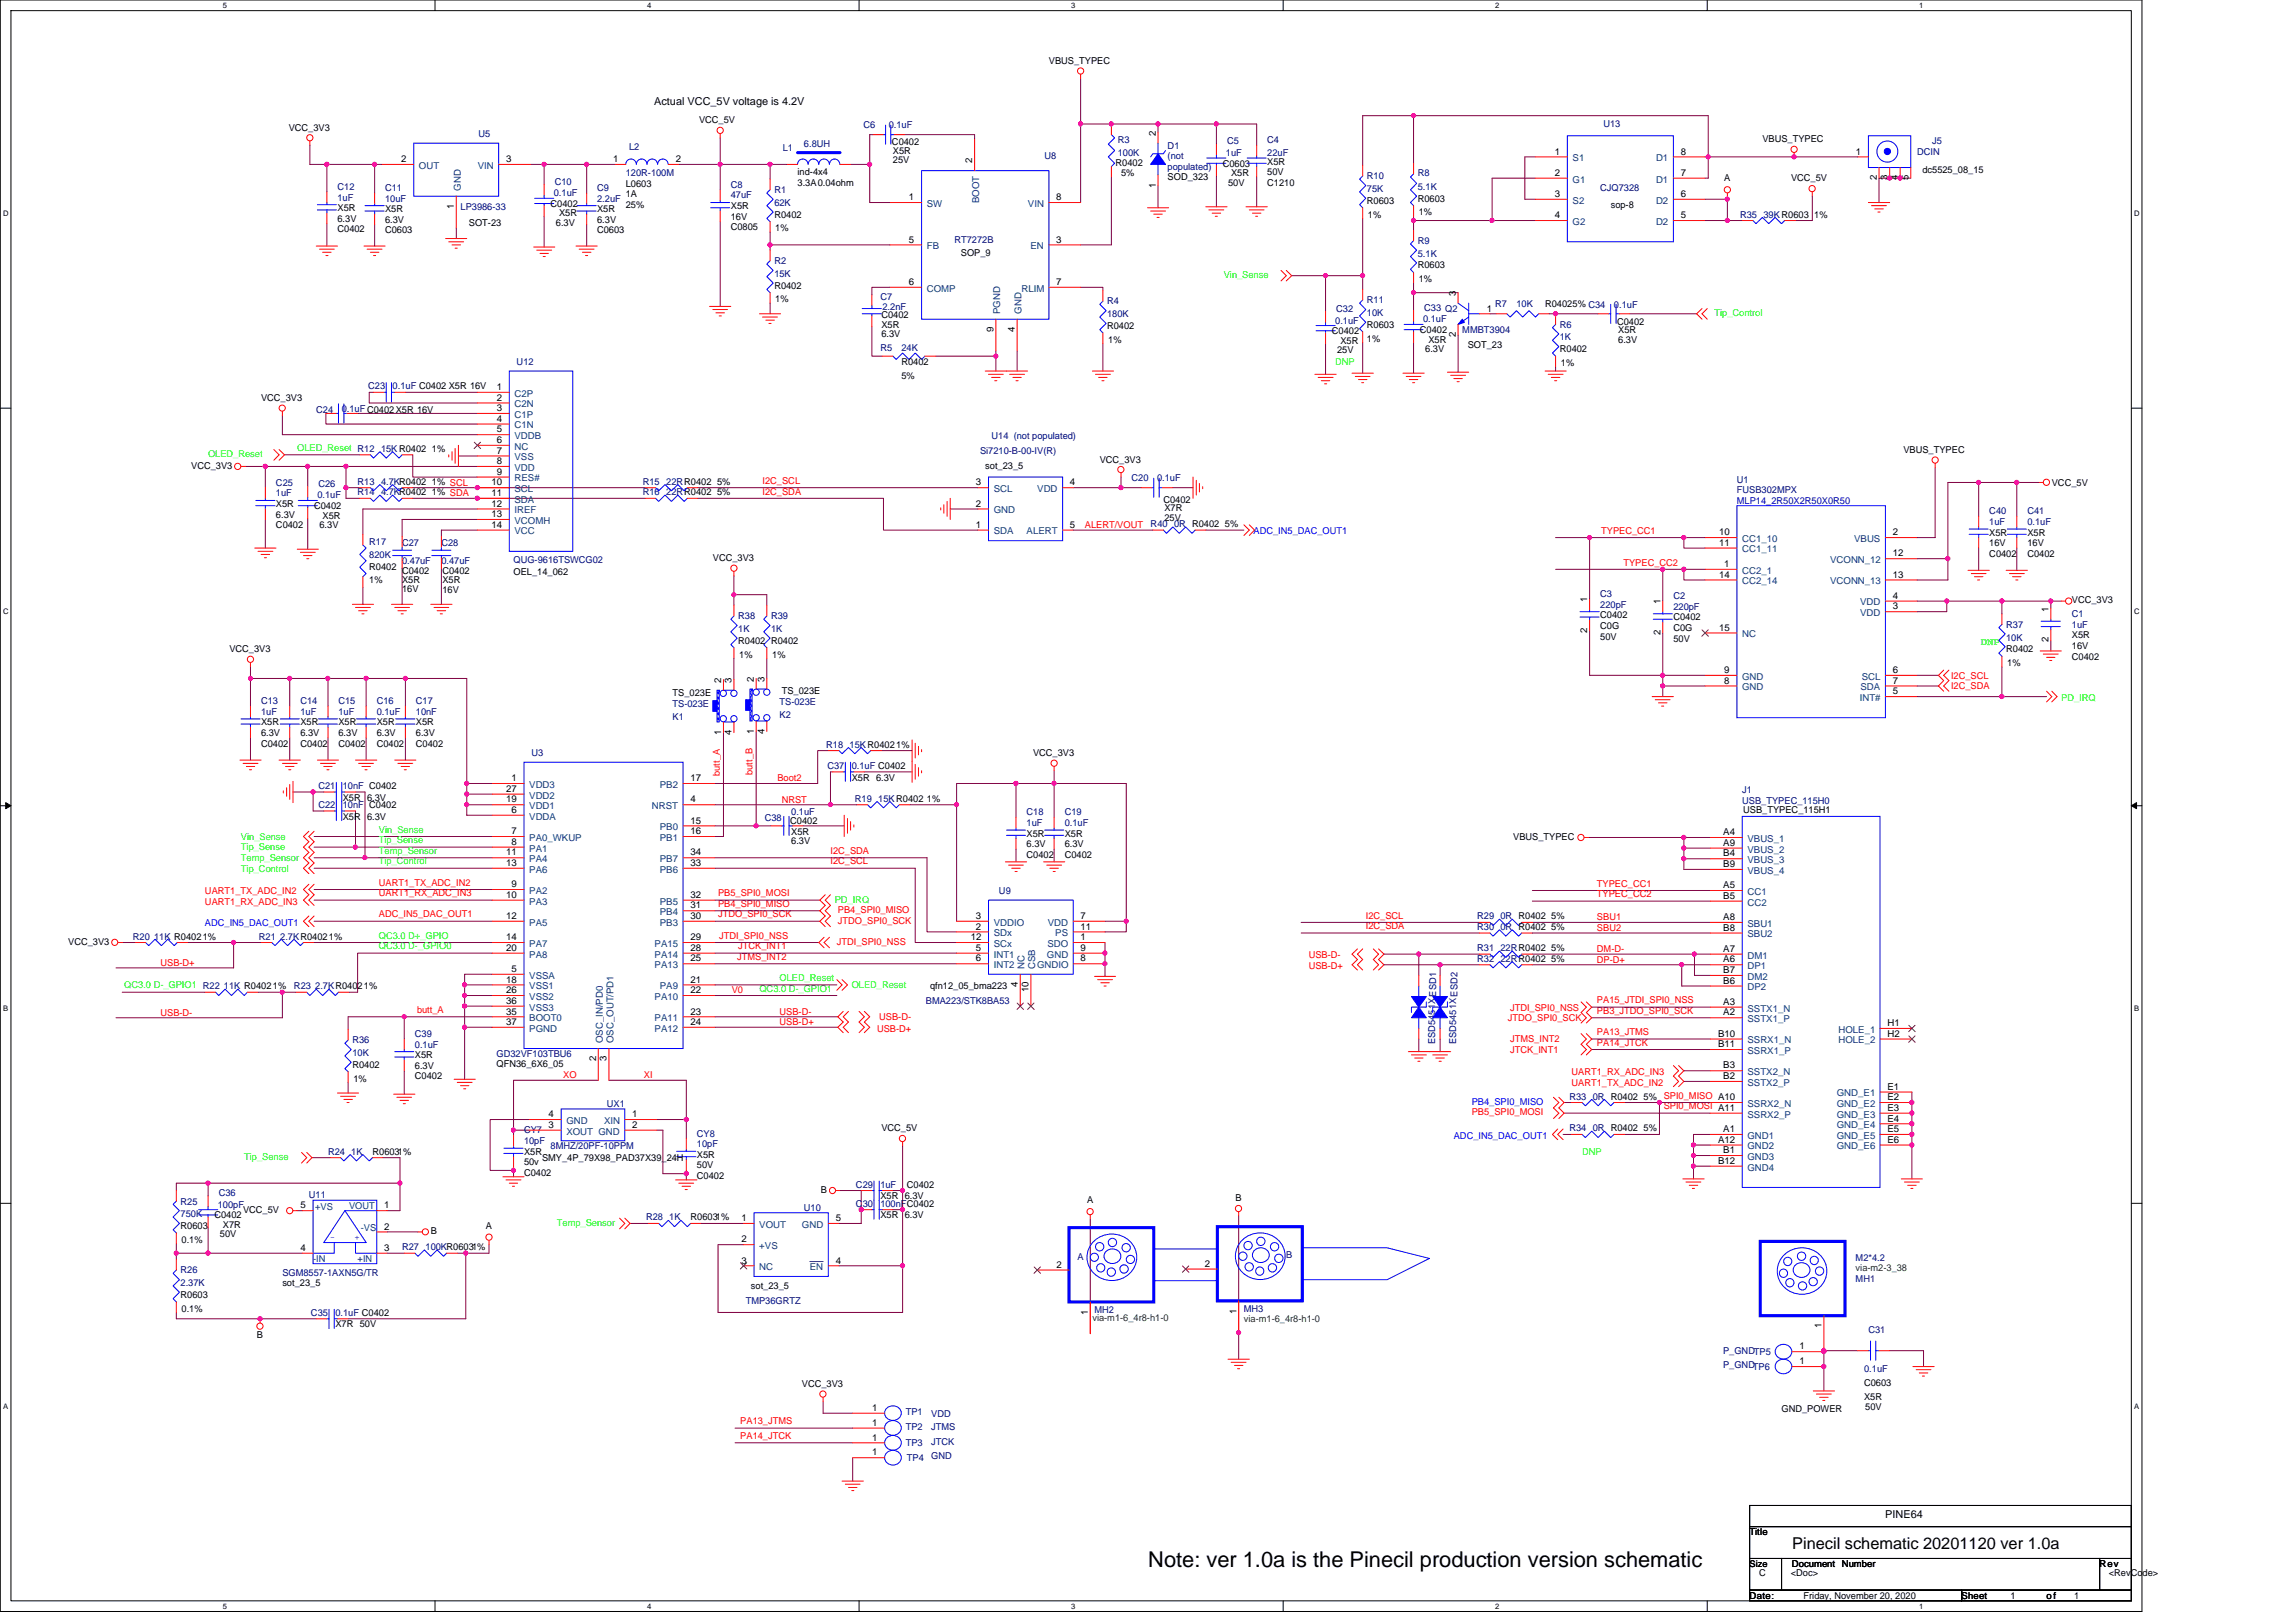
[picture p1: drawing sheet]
<svg xmlns="http://www.w3.org/2000/svg" width="297mm" height="210mm" viewBox="0 0 297 210" stroke-linecap="round" stroke-linejoin="round" font-family="sans-serif">
<defs><g id="words">
<text font-size="2.8" x="148.6" y="202.8">Note: ver 1.0a is the Pinecil production version schematic</text>
<text font-size="2.1" x="231.9" y="200.4">Pinecil schematic 20201120 ver 1.0a</text>
<g font-size="1.4">
<text x="84.6" y="13.5">Actual VCC_5V voltage is 4.2V</text>
<text x="243.9" y="196.4">PINE64</text>
</g>
<text font-size="1.4" fill="#0f0" x="256.3" y="83.4">DNP</text>
<g font-size="1.2">
<text x="135.7" y="8.3">VBUS_TYPEC</text>
<text x="37.4" y="16.9">VCC_3V3</text>
<text x="90.4" y="15.9">VCC_5V</text>
<text x="149.5" y="17.6" transform="rotate(-90 149.5 17.6)">2</text>
<text x="51.9" y="21">2</text>
<text x="65.5" y="21">3</text>
<text x="79.3" y="21">1</text>
<text x="87.4" y="21">2</text>
<text x="103.2" y="22.7">ind-4x4</text>
<text x="115.4" y="18.8">C0402</text>
<text x="115.5" y="19.9">X5R</text>
<text x="115.5" y="21.1">25V</text>
<text x="125.8" y="21.1" transform="rotate(-90 125.8 21.1)">2</text>
<text x="144.3" y="21.4">R0402</text>
<text x="145" y="22.8">5%</text>
<text x="151.1" y="23.3">SOD_323</text>
<text x="158.2" y="21.6">C0603</text>
<text x="159.3" y="22.8">X5R</text>
<text x="164" y="21.3">X5R</text>
<text x="164" y="22.7">50V</text>
<text x="201.1" y="20">1</text>
<text x="201.1" y="22.8">2</text>
<text x="217.4" y="20">8</text>
<text x="217.4" y="22.8">7</text>
<text x="223.1" y="23.5">A</text>
<text x="228" y="18.4">VBUS_TYPEC</text>
<text x="231.7" y="23.5">VCC_5V</text>
<text x="240.1" y="20">1</text>
<text x="242.8" y="23.3" transform="rotate(-90 242.8 23.3)">2</text>
<text x="244.2" y="23.3" transform="rotate(-90 244.2 23.3)">3</text>
<text x="245.5" y="23.3" transform="rotate(-90 245.5 23.3)">4</text>
<text x="246.9" y="23.3" transform="rotate(-90 246.9 23.3)">5</text>
<text x="248.7" y="22.4">dc5525_08_15</text>
<text x="43.7" y="27.3">X5R</text>
<text x="43.7" y="28.7">6.3V</text>
<text x="49.8" y="27.5">X5R</text>
<text x="49.8" y="28.8">6.3V</text>
<text x="58.7" y="27" transform="rotate(-90 58.7 27)">1</text>
<text x="60.7" y="29.3">SOT-23</text>
<text x="71.2" y="26.8">C0402</text>
<text x="71.9" y="29.3">6.3V</text>
<text x="72.3" y="28">X5R</text>
<text x="77.3" y="27.5">X5R</text>
<text x="77.3" y="28.8">6.3V</text>
<text x="81" y="24.2">L0603</text>
<text x="81" y="25.5">1A</text>
<text x="81" y="26.9">25%</text>
<text x="94.5" y="29.8">C0805</text>
<text x="94.5" y="27.1">X5R</text>
<text x="94.5" y="28.4">16V</text>
<text x="100.2" y="28.2">R0402</text>
<text x="100.3" y="29.9">1%</text>
<text x="103.2" y="24">3.3A0.04ohm</text>
<text x="117.6" y="25.9">1</text>
<text x="136.6" y="25.9">8</text>
<text x="149.5" y="24.3" transform="rotate(-90 149.5 24.3)">1</text>
<text x="158.9" y="24">50V</text>
<text x="164" y="24">C1210</text>
<text x="176.8" y="26.4">R0603</text>
<text x="177" y="28.2">1%</text>
<text x="183.4" y="26.1">R0603</text>
<text x="183.6" y="27.9">1%</text>
<text x="201.1" y="25.5">3</text>
<text x="201.1" y="28.2">4</text>
<text x="208.4" y="26.9">sop-8</text>
<text x="217.4" y="25.5">6</text>
<text x="217.4" y="28.2">5</text>
<text x="43.7" y="30.1">C0402</text>
<text x="49.8" y="30.2">C0603</text>
<text x="77.3" y="30.2">C0603</text>
<text x="117.6" y="31.4">5</text>
<text x="124.3" y="33.1">SOP_9</text>
<text x="136.6" y="31.4">3</text>
<text x="183.4" y="34.7">R0603</text>
<text x="100.2" y="37.3">R0402</text>
<text x="100.3" y="39.1">1%</text>
<text x="114" y="41.2">C0402</text>
<text x="117.6" y="36.9">6</text>
<text x="136.6" y="36.9">7</text>
<text x="183.6" y="36.5">1%</text>
<text x="188.3" y="38.3" transform="rotate(-90 188.3 38.3)">3</text>
<text x="192.3" y="40.3">1</text>
<text x="199.9" y="39.7">R04025% C34</text>
<text x="209.2" y="42">C0402</text>
<text x="114" y="42.4">X5R</text>
<text x="114" y="43.6">6.3V</text>
<text x="116.6" y="47.2">R0402</text>
<text x="128.5" y="42.9" transform="rotate(-90 128.5 42.9)">9</text>
<text x="131.3" y="42.9" transform="rotate(-90 131.3 42.9)">4</text>
<text x="143.2" y="42.5">R0402</text>
<text x="143.4" y="44.3">1%</text>
<text x="172.3" y="43.2">C0402</text>
<text x="173" y="45.7">25V</text>
<text x="173.4" y="44.5">X5R</text>
<text x="176.8" y="42.4">R0603</text>
<text x="176.8" y="44.2">1%</text>
<text x="183.7" y="43.1">C0402</text>
<text x="184.4" y="45.6">6.3V</text>
<text x="184.8" y="44.3">X5R</text>
<text x="188.3" y="43.6" transform="rotate(-90 188.3 43.6)">2</text>
<text x="189.9" y="45">SOT_23</text>
<text x="201.8" y="45.6">R0402</text>
<text x="201.9" y="47.3">1%</text>
<text x="209.4" y="43.1">X5R</text>
<text x="209.4" y="44.3">6.3V</text>
<text x="33.8" y="51.9">VCC_3V3</text>
<text x="64.3" y="50.5">1</text>
<text x="64.3" y="51.8">2</text>
<text x="64.3" y="53.2">3</text>
<text x="116.6" y="49">5%</text>
<text x="64.3" y="54.6">4</text>
<text x="64.3" y="55.9">5</text>
<text x="64.3" y="57.3">6</text>
<text x="64.3" y="58.7">7</text>
<text x="142.3" y="59.8">VCC_3V3</text>
<text x="246.2" y="58.6">VBUS_TYPEC</text>
<text x="24.7" y="60.7">VCC_3V3</text>
<text x="35.7" y="65.6">X5R</text>
<text x="40.6" y="65.9">C0402</text>
<text x="63.6" y="62.8">10</text>
<text x="63.6" y="64.2">11</text>
<text x="63.6" y="65.6">12</text>
<text x="64.3" y="60">8</text>
<text x="64.3" y="61.4">9</text>
<text x="126.3" y="62.8">3</text>
<text x="126.3" y="65.6">2</text>
<text x="127.5" y="60.7">sot_23_5</text>
<text x="138.4" y="62.8">4</text>
<text x="150.5" y="65">C0402</text>
<text x="265.4" y="62.8">VCC_5V</text>
<text x="35.7" y="68.3">C0402</text>
<text x="35.7" y="67">6.3V</text>
<text x="41.3" y="68.3">6.3V</text>
<text x="41.7" y="67.1">X5R</text>
<text x="63.6" y="66.9">13</text>
<text x="63.6" y="68.3">14</text>
<text x="126.3" y="68.3">1</text>
<text x="138.4" y="68.3">5</text>
<text x="150.6" y="66.1">X7R</text>
<text x="150.6" y="67.4">25V</text>
<text x="222.4" y="69.3">10</text>
<text x="222.4" y="70.6">11</text>
<text x="244.9" y="72">12</text>
<text x="244.9" y="69.3">2</text>
<text x="257.4" y="69.3">X5R</text>
<text x="257.4" y="70.7">16V</text>
<text x="262.3" y="69.3">X5R</text>
<text x="262.3" y="70.7">16V</text>
<text x="47.8" y="73.7">R0402</text>
<text x="47.8" y="75.5">1%</text>
<text x="52" y="74.2">C0402</text>
<text x="52" y="75.5">X5R</text>
<text x="52" y="76.6">16V</text>
<text x="57.2" y="74.2">C0402</text>
<text x="57.2" y="75.5">X5R</text>
<text x="57.2" y="76.7">16V</text>
<text x="66.4" y="74.4">OEL_14_062</text>
<text x="92.2" y="72.6">VCC_3V3</text>
<text x="205.4" y="77.9" transform="rotate(-90 205.4 77.9)">1</text>
<text x="222.4" y="74.7">14</text>
<text x="223.1" y="73.4">1</text>
<text x="244.9" y="74.7">13</text>
<text x="244.9" y="77.5">4</text>
<text x="257.4" y="72">C0402</text>
<text x="262.3" y="72">C0402</text>
<text x="95.5" y="83.3">R0402 R0402</text>
<text x="205.4" y="81.9" transform="rotate(-90 205.4 81.9)">2</text>
<text x="207" y="80">C0402</text>
<text x="207" y="81.4">C0G</text>
<text x="207" y="82.7">50V</text>
<text x="214.8" y="82.2" transform="rotate(-90 214.8 82.2)">2</text>
<text x="214.8" y="78.2" transform="rotate(-90 214.8 78.2)">1</text>
<text x="216.5" y="80.3">C0402</text>
<text x="216.5" y="81.6">C0G</text>
<text x="216.5" y="83">50V</text>
<text x="222.4" y="81.6">15</text>
<text x="244.9" y="78.8">3</text>
<text x="265" y="83.1" transform="rotate(-90 265 83.1)">2</text>
<text x="265" y="79.2" transform="rotate(-90 265 79.2)">1</text>
<text x="268.1" y="78.1">VCC_3V3</text>
<text x="268.1" y="82.6">X5R</text>
<text x="268.1" y="84">16V</text>
<text x="29.7" y="84.4">VCC_3V3</text>
<text x="93.3" y="88.3" transform="rotate(-90 93.3 88.3)">2</text>
<text x="94.7" y="88.3" transform="rotate(-90 94.7 88.3)">3</text>
<text x="95.6" y="85.1">1%</text>
<text x="97.5" y="88.2" transform="rotate(-90 97.5 88.2)">2</text>
<text x="98.9" y="88.2" transform="rotate(-90 98.9 88.2)">3</text>
<text x="99.9" y="85.1">1%</text>
<text x="101.1" y="89.7">TS_023E</text>
<text x="223.1" y="88.5">8</text>
<text x="223.1" y="87.1">9</text>
<text x="244.9" y="88.5">7</text>
<text x="244.9" y="89.8">5</text>
<text x="244.9" y="87.1">6</text>
<text x="259.5" y="84.4">R0402</text>
<text x="259.7" y="86.2">1%</text>
<text x="268.1" y="85.3">C0402</text>
<text x="33.8" y="93.9">X5R</text>
<text x="33.8" y="95.2">6.3V</text>
<text x="38.9" y="93.9">X5R</text>
<text x="38.9" y="95.2">6.3V</text>
<text x="43.8" y="93.9">X5R</text>
<text x="43.8" y="95.2">6.3V</text>
<text x="48.7" y="93.9">X5R</text>
<text x="48.7" y="95.2">6.3V</text>
<text x="53.8" y="93.9">X5R</text>
<text x="53.8" y="95.2">6.3V</text>
<text x="87" y="90">TS_023E</text>
<text x="93.3" y="95.1" transform="rotate(-90 93.3 95.1)">1</text>
<text x="94.7" y="95.1" transform="rotate(-90 94.7 95.1)">4</text>
<text x="97.5" y="94.9" transform="rotate(-90 97.5 94.9)">1</text>
<text x="98.9" y="94.9" transform="rotate(-90 98.9 94.9)">4</text>
<text x="33.8" y="96.6">C0402</text>
<text x="38.9" y="96.6">C0402</text>
<text x="43.8" y="96.6">C0402</text>
<text x="48.7" y="96.6">C0402</text>
<text x="53.8" y="96.6">C0402</text>
<text x="66.2" y="101.1">1</text>
<text x="89.3" y="101.1">17</text>
<text x="110.2" y="101">X5R 6.3V</text>
<text x="133.6" y="97.8">VCC_3V3</text>
<text x="44.3" y="103.6">X5R 6.3V</text>
<text x="44.3" y="106">X5R 6.3V</text>
<text x="47.8" y="104.5">C0402</text>
<text x="65.5" y="103.8">19</text>
<text x="65.5" y="102.4">27</text>
<text x="66.2" y="105.2">6</text>
<text x="66.2" y="107.9">7</text>
<text x="89.3" y="106.6">15</text>
<text x="89.3" y="107.9">16</text>
<text x="89.3" y="103.8">4</text>
<text x="102.2" y="106.6">C0402</text>
<text x="102.4" y="108">X5R</text>
<text x="225.5" y="105.2">USB_TYPEC_115H1</text>
<text x="65.5" y="110.7">11</text>
<text x="65.5" y="112">13</text>
<text x="66.2" y="109.3">8</text>
<text x="89.3" y="112">33</text>
<text x="89.3" y="110.7">34</text>
<text x="102.4" y="109.2">6.3V</text>
<text x="132.8" y="111">C0402</text>
<text x="132.8" y="108.2">X5R</text>
<text x="132.8" y="109.6">6.3V</text>
<text x="137.7" y="111">C0402</text>
<text x="137.7" y="108.2">X5R</text>
<text x="137.7" y="109.6">6.3V</text>
<text x="195.8" y="108.7">VBUS_TYPEC</text>
<text x="222.9" y="108.1">A4</text>
<text x="222.9" y="109.4">A9</text>
<text x="222.9" y="112.2">B9</text>
<text x="222.9" y="110.8">B4</text>
<text x="65.5" y="116.2">10</text>
<text x="65.5" y="118.9">12</text>
<text x="66.2" y="114.8">9</text>
<text x="89.3" y="118.9">30</text>
<text x="89.3" y="117.5">31</text>
<text x="89.3" y="116.2">32</text>
<text x="126.3" y="118.9">3</text>
<text x="139.8" y="118.9">7</text>
<text x="222.9" y="114.9">A5</text>
<text x="222.9" y="119">A8</text>
<text x="222.9" y="116.3">B5</text>
<text x="8.8" y="122.2">VCC_3V3</text>
<text x="65.5" y="121.6">14</text>
<text x="65.5" y="123">20</text>
<text x="66.2" y="125.8">5</text>
<text x="89.3" y="124.4">25</text>
<text x="89.3" y="123">28</text>
<text x="89.3" y="121.6">29</text>
<text x="125.6" y="121.6">12</text>
<text x="126.3" y="120.3">2</text>
<text x="126.3" y="123">5</text>
<text x="126.3" y="124.4">6</text>
<text x="139.8" y="123">9</text>
<text x="139.8" y="121.6">1</text>
<text x="139.8" y="124.4">8</text>
<text x="139.8" y="120.3">11</text>
<text x="222.9" y="124.5">A6</text>
<text x="222.9" y="123.1">A7</text>
<text x="222.9" y="120.4">B8</text>
<text x="222.9" y="125.9">B7</text>
<text x="65.5" y="127.1">18</text>
<text x="65.5" y="128.5">26</text>
<text x="65.5" y="131.3">35</text>
<text x="65.5" y="129.9">36</text>
<text x="89.3" y="128.5">22</text>
<text x="89.3" y="131.3">23</text>
<text x="89.3" y="127.1">21</text>
<text x="120.3" y="128">qfn12_05_bma223</text>
<text x="131.7" y="127.7" transform="rotate(-90 131.7 127.7)">4</text>
<text x="133.1" y="128.4" transform="rotate(-90 133.1 128.4)">10</text>
<text x="222.9" y="131.4">A2</text>
<text x="222.9" y="130">A3</text>
<text x="222.9" y="127.3">B6</text>
<text x="53.7" y="136.9">X5R</text>
<text x="65.5" y="132.6">37</text>
<text x="77.1" y="137.3" transform="rotate(-90 77.1 137.3)">2</text>
<text x="78.5" y="137.3" transform="rotate(-90 78.5 137.3)">3</text>
<text x="89.3" y="132.6">24</text>
<text x="222.3" y="135.5">B11</text>
<text x="222.3" y="134.1">B10</text>
<text x="244.2" y="132.8">H1</text>
<text x="244.2" y="134.1">H2</text>
<text x="45.6" y="138.2">R0402</text>
<text x="45.7" y="139.9">1%</text>
<text x="53.7" y="139.7">C0402</text>
<text x="53.7" y="138.3">6.3V</text>
<text x="64.2" y="138">QFN36_6X6_05</text>
<text x="222.9" y="138.2">B3</text>
<text x="222.9" y="139.6">B2</text>
<text x="244.2" y="141">E1</text>
<text x="244.2" y="142.3">E2</text>
<text x="244.2" y="143.7">E3</text>
<text x="48.2" y="149.4">R06031%</text>
<text x="67.8" y="149.4">X5R</text>
<text x="71" y="145.9">3</text>
<text x="71" y="144.5">4</text>
<text x="81.8" y="145.9">2</text>
<text x="81.8" y="144.5">1</text>
<text x="90.2" y="149.8">X5R</text>
<text x="114" y="146.4">VCC_5V</text>
<text x="222.3" y="147.8">A12</text>
<text x="222.9" y="146.5">A1</text>
<text x="222.9" y="149.2">B1</text>
<text x="244.2" y="145.1">E4</text>
<text x="244.2" y="146.5">E5</text>
<text x="244.2" y="147.8">E6</text>
<text x="67.8" y="152.1">C0402</text>
<text x="67.8" y="150.8">50v</text>
<text x="70.1" y="150.2">SMY_4P_79X98_PAD37X39_24H</text>
<text x="90.2" y="152.5">C0402</text>
<text x="90.2" y="151.2">50V</text>
<text x="106.2" y="154.3">B</text>
<text x="113.9" y="155.2">X5R 6.3V</text>
<text x="117.3" y="153.6">C0402</text>
<text x="140.6" y="155.7">A</text>
<text x="159.8" y="155.4">B</text>
<text x="222.3" y="150.6">B12</text>
<text x="23.4" y="159">R0603</text>
<text x="23.5" y="160.8">0.1%</text>
<text x="27.7" y="157.6">C0402</text>
<text x="28.4" y="160.1">50V</text>
<text x="28.8" y="158.9">X7R</text>
<text x="31.5" y="156.9">VCC_5V</text>
<text x="38.9" y="161.8">4</text>
<text x="38.9" y="156.3">5</text>
<text x="49.7" y="161.8">3</text>
<text x="49.7" y="159.1">2</text>
<text x="49.7" y="156.3">1</text>
<text x="55.7" y="159.7">B</text>
<text x="62.9" y="159">A</text>
<text x="89.3" y="157.9">R06031%</text>
<text x="95.9" y="160.7">2</text>
<text x="95.9" y="158">1</text>
<text x="108.1" y="158">5</text>
<text x="113.9" y="157.6">X5R 6.3V</text>
<text x="23.4" y="167.9">R0603</text>
<text x="36.5" y="166.4">sot_23_5</text>
<text x="95.9" y="163.5">3</text>
<text x="97.2" y="166.8">sot_23_5</text>
<text x="108.1" y="163.5">4</text>
<text x="136.7" y="164">2</text>
<text x="155.9" y="163.9">2</text>
<text x="23.5" y="169.7">0.1%</text>
<text x="33.2" y="173.1">B</text>
<text x="43.4" y="171.7">X7R 50V</text>
<text x="140.8" y="170.1" transform="rotate(-90 140.8 170.1)">1</text>
<text x="160" y="169.9" transform="rotate(-90 160 169.9)">1</text>
<text x="235.7" y="171.9" transform="rotate(-90 235.7 171.9)">1</text>
<text x="103.7" y="179.4">VCC_3V3</text>
<text x="232.8" y="174.6">1</text>
<text x="232.8" y="176.5">1</text>
<text x="241.2" y="179.3">C0603</text>
<text x="112.8" y="182.5">1</text>
<text x="112.8" y="184.5">1</text>
<text x="230.5" y="182.7">GND_POWER</text>
<text x="241.2" y="181.1">X5R</text>
<text x="241.3" y="182.5">50V</text>
<text x="112.8" y="186.4">1</text>
<text x="112.8" y="188.3">1</text>
<text x="226.4" y="198.6">Title</text>
<text x="226.4" y="202.7">Size</text>
<text x="227.6" y="203.9">C</text>
<text x="231.7" y="203.9">&lt;Doc&gt;</text>
<text x="231.8" y="202.8">Document</text>
<text x="238.3" y="202.8">Number</text>
<text x="271.6" y="202.8">Rev</text>
<text x="272.8" y="203.9">&lt;RevCode&gt;</text>
<text x="226.4" y="206.9">Date:</text>
<text x="233.3" y="206.9">Friday, November 20, 2020</text>
<text x="253.8" y="206.9">Sheet</text>
<text x="260.1" y="206.9">1</text>
<text x="264.8" y="206.9">of</text>
<text x="268.3" y="206.9">1</text>
</g>
<g font-size="1.2" fill="#000080">
<text x="61.9" y="17.7">U5</text>
<text x="111.7" y="16.6">C6</text>
<text x="115" y="16.6">0.1uF</text>
<text x="207.4" y="16.5">U13</text>
<text x="71.8" y="23.9">C10</text>
<text x="81" y="22.8">120R-100M</text>
<text x="81.4" y="19.4">L2</text>
<text x="101.3" y="19.5">L1</text>
<text x="104" y="19">6.8UH</text>
<text x="135.1" y="20.6">U8</text>
<text x="144.6" y="18.5">R3</text>
<text x="144.6" y="20.2">100K</text>
<text x="151.1" y="19.2">D1</text>
<text x="151.1" y="20.6">(not</text>
<text x="151.1" y="22">populated)</text>
<text x="158.6" y="20.2">1uF</text>
<text x="158.7" y="18.7">C5</text>
<text x="164" y="18.5">C4</text>
<text x="164" y="20.2">22uF</text>
<text x="176.8" y="23.2">R10</text>
<text x="183.4" y="22.8">R8</text>
<text x="248" y="20">DCIN</text>
<text x="250" y="18.7">J5</text>
<text x="43.7" y="24.6">C12</text>
<text x="43.7" y="26">1uF</text>
<text x="49.8" y="24.7">C11</text>
<text x="49.8" y="26.1">10uF</text>
<text x="59.6" y="27.2">LP3986-33</text>
<text x="71.6" y="25.4">0.1uF</text>
<text x="77.3" y="24.7">C9</text>
<text x="77.3" y="26.1">2.2uF</text>
<text x="94.5" y="24.3">C8</text>
<text x="94.5" y="25.7">47uF</text>
<text x="100.2" y="25">R1</text>
<text x="100.2" y="26.6">62K</text>
<text x="176.8" y="24.8">75K</text>
<text x="183.4" y="24.6">5.1K</text>
<text x="207" y="24.7">CJQ7328</text>
<text x="225.1" y="28.2">R35 39K R0603 1%</text>
<text x="100.2" y="34.2">R2</text>
<text x="100.2" y="35.8">15K</text>
<text x="123.5" y="31.4">RT7272B</text>
<text x="183.4" y="31.6">R9</text>
<text x="183.4" y="33.2">5.1K</text>
<text x="113.9" y="38.8">C7</text>
<text x="114.2" y="40.1">2.2nF</text>
<text x="143.2" y="39.4">R4</text>
<text x="143.2" y="41">180K</text>
<text x="172.7" y="41.9">0.1uF</text>
<text x="172.9" y="40.3">C32</text>
<text x="176.8" y="39.3">R11</text>
<text x="176.8" y="40.9">10K</text>
<text x="184.1" y="41.7">0.1uF</text>
<text x="184.3" y="40.2">C33 Q2</text>
<text x="193.4" y="39.7">R7</text>
<text x="196.2" y="39.7">10K</text>
<text x="208.8" y="39.8">0.1uF</text>
<text x="66.8" y="47.2">U12</text>
<text x="113.9" y="45.4">R5</text>
<text x="116.6" y="45.4">24K</text>
<text x="189.2" y="43.1">MMBT3904</text>
<text x="201.8" y="42.4">R6</text>
<text x="201.8" y="44">1K</text>
<text x="40.9" y="53.4">C24</text>
<text x="44.2" y="53.3">0.1uF C0402X5R 16V</text>
<text x="47.6" y="50.4">C23</text>
<text x="50.8" y="50.4">0.1uF C0402 X5R 16V</text>
<text x="126.8" y="58.7">Si7210-B-00-IV(R)</text>
<text x="128.3" y="56.8">U14 (not populated)</text>
<text x="35.7" y="62.8">C25</text>
<text x="35.7" y="64.2">1uF</text>
<text x="41.1" y="64.5">0.1uF</text>
<text x="41.2" y="63">C26</text>
<text x="46.3" y="64.1">R14 4.7KR0402 1% SDA</text>
<text x="46.3" y="62.7">R13 4.7KR0402 1% SCL</text>
<text x="83.2" y="64.1">R16 22RR0402 5%</text>
<text x="83.2" y="62.7">R15 22RR0402 5%</text>
<text x="146.4" y="62.3">C20</text>
<text x="149.7" y="62.3">0.1uF</text>
<text x="224.7" y="62.4">U1</text>
<text x="224.7" y="63.8">FUSB302MPX</text>
<text x="47.8" y="70.5">R17</text>
<text x="52" y="70.7">C27</text>
<text x="57.1" y="70.7">C28</text>
<text x="148.9" y="68.2">R40 0R R0402 5%</text>
<text x="257.4" y="66.5">C40</text>
<text x="257.4" y="67.9">1uF</text>
<text x="262.3" y="66.5">C41</text>
<text x="262.3" y="67.9">0.1uF</text>
<text x="47.8" y="72.2">820K</text>
<text x="52" y="73">0.47uF</text>
<text x="57.1" y="73">0.47uF</text>
<text x="66.4" y="72.9">QUG-9616TSWCG02</text>
<text x="207" y="77.3">C3</text>
<text x="216.5" y="77.5">C2</text>
<text x="95.5" y="80.1">R38</text>
<text x="95.5" y="81.8">1K</text>
<text x="99.8" y="80.1">R39</text>
<text x="99.8" y="81.8">1K</text>
<text x="207" y="78.6">220pF</text>
<text x="216.5" y="78.9">220pF</text>
<text x="259.5" y="81.2">R37</text>
<text x="259.5" y="82.9">10K</text>
<text x="268.1" y="79.9">C1</text>
<text x="268.1" y="81.2">1uF</text>
<text x="33.8" y="91.1">C13</text>
<text x="33.8" y="92.5">1uF</text>
<text x="38.9" y="91.1">C14</text>
<text x="38.9" y="92.5">1uF</text>
<text x="43.8" y="91.1">C15</text>
<text x="43.8" y="92.5">1uF</text>
<text x="48.7" y="91.1">C16</text>
<text x="48.7" y="92.5">0.1uF</text>
<text x="53.8" y="91.1">C17</text>
<text x="53.8" y="92.5">10nF</text>
<text x="87" y="93.2">K1</text>
<text x="87" y="91.5">TS-023E</text>
<text x="100.9" y="92.9">K2</text>
<text x="100.9" y="91.2">TS-023E</text>
<text x="68.8" y="97.8">U3</text>
<text x="106.9" y="96.7">R18 15KR04021%</text>
<text x="107" y="99.5">C37</text>
<text x="110.2" y="99.5">0.1uF C0402</text>
<text x="41.2" y="102.1">C21</text>
<text x="41.2" y="104.5">C22</text>
<text x="44.3" y="102.1">10nF C0402</text>
<text x="44.3" y="104.5">10nF</text>
<text x="98.9" y="106.2">C38</text>
<text x="102.4" y="105.5">0.1uF</text>
<text x="110.6" y="103.7">R19 15KR0402 1%</text>
<text x="132.8" y="105.5">C18</text>
<text x="132.8" y="106.9">1uF</text>
<text x="137.7" y="105.5">C19</text>
<text x="137.7" y="106.9">0.1uF</text>
<text x="225.4" y="102.6">J1</text>
<text x="225.4" y="104">USB_TYPEC_115H0</text>
<text x="129.2" y="115.7">U9</text>
<text x="191.1" y="119">R29 0R R0402 5%</text>
<text x="17.2" y="121.6">R20 11K R04021%</text>
<text x="33.5" y="121.6">R21 2.7KR04021%</text>
<text x="191.1" y="124.4">R32 22RR0402 5%</text>
<text x="191.1" y="123.1">R31 22RR0402 5%</text>
<text x="191.1" y="120.3">R30 0R R0402 5%</text>
<text x="38" y="128">R23 2.7KR04021%</text>
<text x="119.8" y="129.9">BMA223/STK8BA53</text>
<text x="45.6" y="135">R36</text>
<text x="45.6" y="136.6">10K</text>
<text x="53.7" y="134.2">C39</text>
<text x="53.7" y="135.6">0.1uF</text>
<text x="64.2" y="136.8">GD32VF103TBU6</text>
<text x="185.7" y="135.1" transform="rotate(-90 185.7 135.1)">ESD5451XESD1</text>
<text x="188.4" y="135.1" transform="rotate(-90 188.4 135.1)">ESD5451XESD2</text>
<text x="78.5" y="143.2">UX1</text>
<text x="203" y="142.3">R33 0R R0402 5%</text>
<text x="42.4" y="149.4">R24 1K</text>
<text x="67.8" y="146.6">CY7</text>
<text x="67.8" y="148">10pF</text>
<text x="71.2" y="148.7">8MHZ/20PF-10PPM</text>
<text x="90.2" y="147.1">CY8</text>
<text x="90.2" y="148.4">10pF</text>
<text x="203" y="146.4">R34 0R R0402 5%</text>
<text x="23.4" y="155.9">R25</text>
<text x="28.3" y="154.7">C36</text>
<text x="40" y="155">U11</text>
<text x="110.7" y="153.6">C29</text>
<text x="113.9" y="153.6">1uF</text>
<text x="23.4" y="157.5">750K</text>
<text x="28.2" y="156.3">100pF</text>
<text x="52" y="161.7">R27 100KR06031%</text>
<text x="83.6" y="157.9">R28 1K</text>
<text x="104" y="156.7">U10</text>
<text x="110.7" y="156.1">C30</text>
<text x="113.9" y="156.1">100nFC0402</text>
<text x="23.4" y="164.8">R26</text>
<text x="23.4" y="166.4">2.37K</text>
<text x="36.5" y="165">SGM8557-1AXN5G/TR</text>
<text x="139.4" y="163">A</text>
<text x="166.4" y="162.7">B</text>
<text x="240.1" y="163.1">M2*4.2</text>
<text x="240.1" y="165.9">MH1</text>
<text x="40.2" y="170.2">C35</text>
<text x="43.4" y="170.2">0.1uF C0402</text>
<text x="96.5" y="168.7">TMP36GRTZ</text>
<text x="141.6" y="169.8">MH2</text>
<text x="160.9" y="169.7">MH3</text>
<text x="241.7" y="172.4">C31</text>
<text x="222.9" y="175.2">P_GNDTP5</text>
<text x="222.9" y="177">P_GNDTP6</text>
<text x="241.2" y="177.5">0.1uF</text>
<text x="117.2" y="183.1">TP1</text>
<text x="117.2" y="185.1">TP2</text>
<text x="120.5" y="183.3">VDD</text>
<text x="120.5" y="185.1">JTMS</text>
<text x="117.2" y="187.1">TP3</text>
<text x="117.3" y="189">TP4</text>
<text x="120.5" y="188.8">GND</text>
<text x="120.5" y="187">JTCK</text>
</g>
<g font-size="1.2" fill="#004080">
<text x="54.2" y="21.8">OUT</text>
<text x="61.8" y="21.8">VIN</text>
<text x="203.5" y="20.9">S1</text>
<text x="203.5" y="23.6">G1</text>
<text x="214.2" y="20.9">D1</text>
<text x="214.2" y="23.6">D1</text>
<text x="59.6" y="24.7" transform="rotate(-90 59.6 24.7)">GND</text>
<text x="119.9" y="26.8">SW</text>
<text x="126.7" y="26.3" transform="rotate(-90 126.7 26.3)">BOOT</text>
<text x="133" y="26.8">VIN</text>
<text x="203.5" y="26.4">S2</text>
<text x="203.5" y="29.1">G2</text>
<text x="214.2" y="26.4">D2</text>
<text x="214.2" y="29.1">D2</text>
<text x="119.9" y="32.3">FB</text>
<text x="133.3" y="32.3">EN</text>
<text x="119.9" y="37.7">COMP</text>
<text x="129.4" y="40.6" transform="rotate(-90 129.4 40.6)">PGND</text>
<text x="132.1" y="37.7">RLIM</text>
<text x="132.2" y="40.6" transform="rotate(-90 132.2 40.6)">GND</text>
<text x="66.6" y="51.3">C2P</text>
<text x="66.6" y="52.7">C2N</text>
<text x="66.6" y="54.1">C1P</text>
<text x="66.6" y="55.4">C1N</text>
<text x="66.6" y="56.8">VDDB</text>
<text x="66.6" y="58.2">NC</text>
<text x="66.6" y="59.6">VSS</text>
<text x="66.6" y="60.9">VDD</text>
<text x="66.6" y="62.3">RES#</text>
<text x="66.6" y="63.7">SCL</text>
<text x="66.6" y="65">SDA</text>
<text x="128.6" y="63.7">SCL</text>
<text x="134.2" y="63.7">VDD</text>
<text x="66.6" y="66.4">IREF</text>
<text x="66.6" y="67.8">VCOMH</text>
<text x="66.6" y="69.2">VCC</text>
<text x="128.6" y="66.4">GND</text>
<text x="128.6" y="69.2">SDA</text>
<text x="132.8" y="69.2">ALERT</text>
<text x="225.4" y="70.1">CC1_10</text>
<text x="225.4" y="71.5">CC1_11</text>
<text x="239.9" y="70.1">VBUS</text>
<text x="225.4" y="74.2">CC2_1</text>
<text x="225.4" y="75.6">CC2_14</text>
<text x="236.8" y="72.9">VCONN_12</text>
<text x="236.8" y="75.6">VCONN_13</text>
<text x="225.4" y="82.5">NC</text>
<text x="240.6" y="79.7">VDD</text>
<text x="240.6" y="78.3">VDD</text>
<text x="225.4" y="89.3">GND</text>
<text x="225.4" y="87.9">GND</text>
<text x="240.7" y="89.3">SDA</text>
<text x="240.9" y="87.9">SCL</text>
<text x="240.6" y="90.7">INT#</text>
<text x="68.5" y="101.9">VDD3</text>
<text x="85.4" y="101.9">PB2</text>
<text x="68.5" y="106">VDDA</text>
<text x="68.5" y="104.7">VDD1</text>
<text x="68.5" y="103.3">VDD2</text>
<text x="84.3" y="104.7">NRST</text>
<text x="85.4" y="107.4">PB0</text>
<text x="68.5" y="108.8">PA0_WKUP</text>
<text x="68.5" y="110.2">PA1</text>
<text x="68.5" y="111.5">PA4</text>
<text x="68.5" y="112.9">PA6</text>
<text x="85.4" y="108.8">PB1</text>
<text x="85.4" y="112.9">PB6</text>
<text x="85.4" y="111.5">PB7</text>
<text x="226.1" y="108.9">VBUS_1</text>
<text x="226.1" y="110.3">VBUS_2</text>
<text x="226.1" y="113.1">VBUS_4</text>
<text x="226.1" y="111.7">VBUS_3</text>
<text x="68.5" y="115.7">PA2</text>
<text x="68.5" y="117">PA3</text>
<text x="68.5" y="119.8">PA5</text>
<text x="85.4" y="119.8">PB3</text>
<text x="85.4" y="118.4">PB4</text>
<text x="85.4" y="117">PB5</text>
<text x="128.6" y="119.8">VDDIO</text>
<text x="135.6" y="119.8">VDD</text>
<text x="226.1" y="115.8">CC1</text>
<text x="226.1" y="119.9">SBU1</text>
<text x="226.1" y="117.2">CC2</text>
<text x="68.5" y="122.5">PA7</text>
<text x="68.5" y="123.9">PA8</text>
<text x="84.7" y="125.3">PA13</text>
<text x="84.7" y="123.9">PA14</text>
<text x="84.7" y="122.5">PA15</text>
<text x="128.6" y="121.1">SDx</text>
<text x="128.6" y="123.9">INT1</text>
<text x="128.6" y="125.3">INT2</text>
<text x="128.6" y="122.5">SCx</text>
<text x="132.6" y="125.4" transform="rotate(-90 132.6 125.4)">NC</text>
<text x="133.9" y="125.4" transform="rotate(-90 133.9 125.4)">CSB</text>
<text x="134.2" y="125.3">GNDIO</text>
<text x="135.4" y="123.9">GND</text>
<text x="135.5" y="122.5">SDO</text>
<text x="136.5" y="121.1">PS</text>
<text x="226.1" y="125.4">DP1</text>
<text x="226.1" y="124">DM1</text>
<text x="226.1" y="121.3">SBU2</text>
<text x="68.5" y="126.6">VSSA</text>
<text x="68.5" y="128">VSS1</text>
<text x="68.5" y="129.4">VSS2</text>
<text x="68.5" y="130.7">VSS3</text>
<text x="84.7" y="129.4">PA10</text>
<text x="85.4" y="128">PA9</text>
<text x="226.1" y="130.9">SSTX1_N</text>
<text x="226.1" y="126.8">DM2</text>
<text x="226.1" y="128.1">DP2</text>
<text x="68.5" y="132.1">BOOT0</text>
<text x="68.5" y="133.5">PGND</text>
<text x="78" y="135" transform="rotate(-90 78 135)">OSC_IN/PD0</text>
<text x="79.4" y="135" transform="rotate(-90 79.4 135)">OSC_OUT/PD1</text>
<text x="84.7" y="132.1">PA11</text>
<text x="84.7" y="133.5">PA12</text>
<text x="226.1" y="132.2">SSTX1_P</text>
<text x="226.1" y="136.4">SSRX1_P</text>
<text x="226.1" y="135">SSRX1_N</text>
<text x="237.8" y="133.6">HOLE_1</text>
<text x="237.8" y="135">HOLE_2</text>
<text x="226.1" y="143.2">SSRX2_N</text>
<text x="226.1" y="139.1">SSTX2_N</text>
<text x="226.1" y="140.5">SSTX2_P</text>
<text x="237.6" y="141.9">GND_E1</text>
<text x="237.6" y="143.2">GND_E2</text>
<text x="73.3" y="146.8">XOUT GND</text>
<text x="73.3" y="145.4">GND</text>
<text x="78.2" y="145.4">XIN</text>
<text x="226.1" y="147.3">GND1</text>
<text x="226.1" y="144.6">SSRX2_P</text>
<text x="226.1" y="148.7">GND2</text>
<text x="237.6" y="144.6">GND_E3</text>
<text x="237.6" y="146">GND_E4</text>
<text x="237.6" y="147.3">GND_E5</text>
<text x="237.6" y="148.7">GND_E6</text>
<text x="226.1" y="151.4">GND4</text>
<text x="226.1" y="150.1">GND3</text>
<text x="40.8" y="156.5">+VS</text>
<text x="45.2" y="156.4">VOUT</text>
<text x="46.7" y="159.3">-VS</text>
<text x="98.2" y="161.6">+VS</text>
<text x="98.2" y="158.9">VOUT</text>
<text x="103.8" y="158.9">GND</text>
<text x="40.5" y="163.3">-IN</text>
<text x="46.3" y="163.3">+IN</text>
<text x="98.2" y="164.3">NC</text>
<text x="104.8" y="164.3">EN</text>
</g>
<g font-size="1.2" fill="#0f0">
<text x="158.3" y="36">Vin_Sense</text>
<text x="221.8" y="40.9">Tip_Control</text>
<text x="172.7" y="47.2">DNP</text>
<text x="26.9" y="59.1">OLED_Reset</text>
<text x="38.5" y="58.4">OLED_Reset R12 15KR0402 1%</text>
<text x="266.7" y="90.7">PD_IRQ</text>
<text x="49" y="107.7">Vin_Sense</text>
<text x="31.2" y="112.8">Tip_Control</text>
<text x="31.2" y="108.7">Vin_Sense</text>
<text x="31.2" y="110">Tip_Sense</text>
<text x="31.2" y="111.4">Temp_Sensor</text>
<text x="49" y="111.8">Tip_Control</text>
<text x="49" y="109.1">Tip_Sense</text>
<text x="49" y="110.5">Temp_Sensor</text>
<text x="108" y="116.9">PD_IRQ</text>
<text x="49" y="121.5">QC3.0 D+_GPIO</text>
<text x="49" y="122.8">QC3.0 D-_GPIO0</text>
<text x="16.1" y="127.9">QC3.0 D-_GPIO1 R22 11K R04021%</text>
<text x="98.3" y="128.3">QC3.0 D-_GPIO1</text>
<text x="100.9" y="126.9">OLED_Reset</text>
<text x="110.2" y="127.9">OLED_Reset</text>
<text x="204.7" y="149.4">DNP</text>
<text x="31.6" y="150.1">Tip_Sense</text>
<text x="72" y="158.6">Temp_Sensor</text>
</g>
<g font-size="1.2" fill="#f00">
<text x="98.7" y="62.6">I2C_SCL</text>
<text x="98.7" y="64">I2C_SDA</text>
<text x="140.4" y="68.3">ALERT/VOUT</text>
<text x="207.2" y="69.1">TYPEC_CC1</text>
<text x="210" y="73.2">TYPEC_CC2</text>
<text x="252.4" y="87.8">I2C_SCL</text>
<text x="252.4" y="89.2">I2C_SDA</text>
<text x="93.1" y="100.4" transform="rotate(-90 93.1 100.4)">butt_A</text>
<text x="97.3" y="100.3" transform="rotate(-90 97.3 100.3)">butt_B</text>
<text x="100.6" y="101.1">Boot2</text>
<text x="101.1" y="103.8">NRST</text>
<text x="107.4" y="111.8">I2C_SCL</text>
<text x="107.4" y="110.5">I2C_SDA</text>
<text x="26.5" y="115.7">UART1_TX_ADC_IN2</text>
<text x="26.5" y="117">UART1_RX_ADC_IN3</text>
<text x="49" y="114.6">UART1_TX_ADC_IN2</text>
<text x="49" y="116">UART1_RX_ADC_IN3</text>
<text x="49" y="118.7">ADC_IN5_DAC_OUT1</text>
<text x="92.9" y="118.7">JTDO_SPI0_SCK</text>
<text x="92.9" y="117.3">PB4_SPI0_MISO</text>
<text x="92.9" y="116">PB5_SPI0_MOSI</text>
<text x="108.4" y="119.5">JTDO_SPI0_SCK</text>
<text x="108.4" y="118.1">PB4_SPI0_MISO</text>
<text x="176.7" y="118.9">I2C_SCL</text>
<text x="206.6" y="114.7">TYPEC_CC1</text>
<text x="206.6" y="116.1">TYPEC_CC2</text>
<text x="206.6" y="119.1">SBU1</text>
<text x="20.8" y="124.9">USB-D+</text>
<text x="93" y="121.5">JTDI_SPI0_NSS</text>
<text x="95.4" y="124.2">JTMS_INT2</text>
<text x="95.5" y="122.8">JTCK_INT1</text>
<text x="108.3" y="122.2">JTDI_SPI0_NSS</text>
<text x="169.3" y="125.4">USB-D+</text>
<text x="169.3" y="123.9">USB-D-</text>
<text x="176.7" y="120.2">I2C_SDA</text>
<text x="206.6" y="123.2">DM-D-</text>
<text x="206.6" y="124.5">DP-D+</text>
<text x="206.6" y="120.4">SBU2</text>
<text x="20.8" y="131.4">USB-D-</text>
<text x="54" y="131.1">butt_A</text>
<text x="94.7" y="128.5">V0</text>
<text x="100.9" y="131.3">USB-D-</text>
<text x="113.7" y="132">USB-D-</text>
<text x="195.4" y="130.7">JTDI_SPI0_NSS</text>
<text x="206.6" y="131.2">PB3_JTDO_SPI0_SCK</text>
<text x="206.6" y="129.8">PA15_JTDI_SPI0_NSS</text>
<text x="100.9" y="132.6">USB-D+</text>
<text x="113.5" y="133.5">USB-D+</text>
<text x="195.1" y="132.1">JTDO_SPI0_SCK</text>
<text x="195.4" y="136.2">JTCK_INT1</text>
<text x="195.4" y="134.9">JTMS_INT2</text>
<text x="206.6" y="135.3">PA14_JTCK</text>
<text x="206.6" y="133.9">PA13_JTMS</text>
<text x="72.9" y="139.5">XO</text>
<text x="83.3" y="139.5">XI</text>
<text x="203.3" y="140.5">UART1_TX_ADC_IN2</text>
<text x="203.3" y="139.1">UART1_RX_ADC_IN3</text>
<text x="215.2" y="143.5">SPI0_MOSI A11</text>
<text x="215.2" y="142.2">SPI0_MISO A10</text>
<text x="190.4" y="144.3">PB5_SPI0_MOSI</text>
<text x="95.8" y="184.3">PA13_JTMS</text>
<text x="95.8" y="186.2">PA14_JTCK</text>
</g>
<text font-size="1.2" fill="#0000a0" x="224.7" y="65.2">MLP14_2R50X2R50X0R50</text>
<g font-size="1.2" fill="#00f">
<text x="162.2" y="69.2">ADC_IN5_DAC_OUT1</text>
<text x="26.5" y="119.8">ADC_IN5_DAC_OUT1</text>
<text x="190.4" y="143">PB4_SPI0_MISO</text>
<text x="188.1" y="147.3">ADC_IN5_DAC_OUT1</text>
</g>
<g font-size="1.2" fill="#008000">
<text x="240.1" y="164.5">via-m2-3_38</text>
<text x="141.3" y="170.9">via-m1-6_4r8-h1-0</text>
<text x="160.9" y="171.1">via-m1-6_4r8-h1-0</text>
</g>
<g font-size="1.1" fill="#00f">
<text x="42.7" y="160.4">-</text>
<text x="45.9" y="160.4">+</text>
</g>
<g font-size="1">
<text x="28.8" y="1">5</text>
<text x="83.7" y="1">4</text>
<text x="138.6" y="1">3</text>
<text x="193.4" y="1">2</text>
<text x="248.3" y="1">1</text>
<text x=".4" y="28">D</text>
<text x="276.1" y="28">D</text>
<text x=".4" y="79.4">C</text>
<text x="276.1" y="79.4">C</text>
<text x=".4" y="130.9">B</text>
<text x="276.1" y="130.9">B</text>
<text x=".4" y="182.3">A</text>
<text x="276.1" y="182.3">A</text>
<text x="28.8" y="208.2">5</text>
<text x="83.7" y="208.2">4</text>
<text x="138.6" y="208.2">3</text>
<text x="193.4" y="208.2">2</text>
<text x="248.3" y="208.2">1</text>
</g>
</g></defs>
<path d="M0 0h277.1v208.5h-277.1zM1.4 1.4h274.3v205.7h-274.3z" fill="none" stroke="#000" stroke-width=".13"/>
<g fill="#fff">
<path d="M28.8 .1h.6v1.1h-.6z"/>
<path d="M28.8 207.3h.6v1.1h-.6z"/>
</g>
<path d="M56.3 0v1.4M56.3 207.1v1.4" fill="none" stroke="#000" stroke-width=".13"/>
<g fill="#fff">
<path d="M83.7 .1h.6v1.1h-.6z"/>
<path d="M83.7 207.3h.6v1.1h-.6z"/>
</g>
<path d="M111.1 0v1.4M111.1 207.1v1.4" fill="none" stroke="#000" stroke-width=".13"/>
<g fill="#fff">
<path d="M138.6 .1h.5v1.1h-.5z"/>
<path d="M138.6 207.3h.5v1.1h-.5z"/>
</g>
<path d="M166 0v1.4M166 207.1v1.4" fill="none" stroke="#000" stroke-width=".13"/>
<g fill="#fff">
<path d="M193.4 .1h.6v1.1h-.6z"/>
<path d="M193.4 207.3h.6v1.1h-.6z"/>
</g>
<path d="M220.9 0v1.4M220.9 207.1v1.4" fill="none" stroke="#000" stroke-width=".13"/>
<g fill="#fff">
<path d="M248.3 .1h.6v1.1h-.6z"/>
<path d="M248.3 207.3h.6v1.1h-.6z"/>
<path d="M.4 27.1h.7v1.1h-.7z"/>
<path d="M276.1 27.1h.7v1.1h-.7z"/>
<path d="M.4 78.5h.7v1.1h-.7z"/>
<path d="M276.1 78.5h.7v1.1h-.7z"/>
</g>
<path d="M0 52.8h1.4M275.7 52.8h1.4" fill="none" stroke="#000" stroke-width=".13"/>
<g fill="#fff">
<path d="M.4 130h.7v1.1h-.7z"/>
<path d="M276.1 130h.7v1.1h-.7z"/>
</g>
<path d="M0 104.2h1.4M275.7 104.2h1.4" fill="none" stroke="#000" stroke-width=".13"/>
<g fill="#000" stroke="#000" stroke-width=".13">
<path d="M.7 103.8l.7 .4-.7 .4z" fill-rule="evenodd"/>
<path d="M275.7 104.2l.7-.4v.8z" fill-rule="evenodd"/>
</g>
<g fill="#fff">
<path d="M.4 181.4h.7v1.1h-.7z"/>
<path d="M276.1 181.4h.7v1.1h-.7z"/>
</g>
<path d="M0 155.7h1.4M275.7 155.7h1.4M226.4 194.8h49.3v2.7h-49.3zM226.4 197.5h49.3v4.1h-49.3zM226.4 201.6h4.1v4.1h-4.1zM226.4 205.7h27.4v1.4h-27.4zM230.5 201.6h41.1v4.1h-41.1zM253.8 205.7h21.9v1.4h-21.9zM271.6 201.6h4.1v4.1h-4.1z" fill="none" stroke="#000" stroke-width=".13"/>
<g fill="none" stroke="#800040" stroke-width=".13">
<path d="M40.1 18.8v2.5h9.3M93.2 17.8v6.8M112.9 17.4h-.4v8.8h2.6M117 17.4h9.1v.6M139.8 16h10M139.8 10.2v16M157.4 16h-7.6v1.1M157.4 16h5.2v2.8M157.4 16v2.6M182.9 15h-6.6v6.4M42.3 21.3v3.5M42.3 28.9v2.9"/>
<path d="M48.5 21.3v3.7M48.5 29.1v2.7M59 29.5v1.4M68.6 21.3h11M70.4 21.3v2.6M70.4 28v4M75.9 21.3v3.7M75.9 29.1v2.7M87.8 21.3h14M93.2 28.7v10.9M99.6 31.7h15.5M99.6 21.3v1.9"/>
<path d="M99.6 30v2.4M99.6 39.2v1.4M110 21.3h2.5M115.1 37.2h-2.3v.9M139.8 37.2h2.9v.4M143.8 22.9v8.8h-4M149.8 24v2.9M157.4 22.8v4M162.6 22.9v3.9M167.1 35.7h9.2M171.5 35.7v4.6M176.3 28.3v9.1"/>
<path d="M182.9 28.5h15.7M182.9 21.1v-6.1h38.1v8.1h-.4M182.9 28v1.8M182.9 36.6v3.6M182.9 37.9h5.7M198.6 20.3h-1.3v5.5h1.3M198.6 23.1h-5.6v5.4M220.6 20.3h19.7M220.6 25.8h2.9M220.6 28.5h4.8M223.5 25.5v3M234.5 25.4v3.1h-2.2"/>
<path d="M247.2 23.1h-4.1v3.1M36.5 53.8v2.4h25.3M36.8 58.8h9.7M42.2 53.5v1.4h19.6M46.3 53.5h15.5M48.3 50.8h-.5v1.3h14M52.4 50.8h9.4M53.4 58.8v2.9h8.4M59.3 59h2.5M112.8 42.2v3.9h1.4M121 46.1h7.8M128.8 45.4v2.6"/>
<path d="M131.6 45.4v2.6M142.7 44.4v3.6M171.5 44.4v4M176.3 44.3v4M182.9 44.3v4M188.6 43.3v4.9M192.8 40.6h.8M200.4 40.6h6.4M201.2 47.5v.5M210.9 40.6h8.6M31.7 60.3h30.1M34.3 60.3v2.8"/>
<path d="M34.3 67.2v3.7M39.8 60.3v2.7M39.8 67.1v4M44.8 60.3v4.2h1.7M44.8 63.1h1.7M46.9 76v2.2M52 73.5v4.7M53.4 64.5h30M53.4 63.1h30M57.1 73.5v4.7M61.8 67.2h-9.8v2.2M61.8 68.6h-4.7v.8"/>
<path d="M61.8 65.8h-14.9v3.3M90.3 64.5h24v4.1h12.2M90.3 63.1h36.2M95 76.9h4.2v1.4M95 74.5v3.8M122.9 65.8h3.6M138.9 63.1h8.7M138.9 68.6h10.2M145 61.7v1.4M151.7 63.1h2.6M156 68.6h4.9M201.2 69.6h19.4"/>
<path d="M201.2 73.7h19.4M205.7 69.6v7.9M215.1 73.7v4.1M217.8 73.7v1.3h2.8M217.8 69.6v1.3h2.8M248 72.3h4M248 77.8h11M250.4 60.5v9.1h-2.4M251.9 77.8v1.3h-3.9M256 62.4h-4v12.6h-4M256 62.4h7.8M256 62.4v4.4"/>
<path d="M256 70.9v2.9M260.9 70.9v2.9M260.9 62.4v4.4M265.3 77.8h-6.3v1.6M265.3 77.8v.9M265.3 77.8h1.4M32.4 86.3v5.1M32.4 95.5v2.8M32.4 87.8h28v13.6M37.5 87.8v3.6M37.5 95.5v2.8M42.4 87.8v3.6"/>
<path d="M42.4 95.5v2.8M47.4 87.8v3.6M47.4 95.5v2.8M52.4 87.8v3.6M52.4 95.5v2.8M93.6 94.8v13.4h-1.1M95 85.2v2.7M97.8 94.6v12.2M99.2 85.2v2.6M107.2 97.1h-1.4v4.3h-13.3M107.7 99.9h-.3v4.2M111.8 99.9h6.2"/>
<path d="M114 97.1h4M136.4 99.7v6M205.7 81.6v5.8h14.9M215.1 88.8h5.5M215.1 81.9v8.2M248 88.8h2.8M248 87.4h2.8M248 90.1h11M259 86.3v3.8h5.8M265.3 82.8v1.4M37.9 102.5h2.6M40.6 108.2h23.1"/>
<path d="M40.6 109.6h23.1M40.6 111h23.1M40.6 112.3h23.1M40.6 115.1h23.1M40.6 116.5h23.1M40.6 119.2h23.1M41.9 102.5h-1.4v2.4h1.4M46 102.5h1.2v8.5M46 104.9v4.7M60.4 102.7v2.8h3.3M60.4 104.1h3.3M60.4 102.7h3.3"/>
<path d="M63.7 101.4h-3.3v1.3M92.5 111h27.4v9.6h3.9M92.5 116.5h13.6M92.5 119.2h13.6M92.5 117.8h13.6M92.5 106.8h7.3M92.5 112.3h25.9v9.6h5.4M92.5 104.1h18.4M103.9 106.8h5.3M117.7 104.1h6.1M131.4 101.4v4.3M131.4 109.9v1.6"/>
<path d="M136.4 109.9v1.6M143 119.2h2.7M145.7 119.2v1.4h-2.7M145.7 119.2v-17.8h-21.9v17.8M168.3 119.3h23.1M198.2 115.2h23.1M198.2 116.6h23.1M198.2 119.3h23.1M205.5 108.4h15.8M217.8 111.1h3.5M217.8 109.7h3.5M217.8 108.4v4.1h3.5"/>
<path d="M15.8 128.4h10.7M15.8 121.9h1.7M24.3 121.9h9.5M30.2 121.9v3.3h-15.2M33.4 128.4h4.9M36.5 128.4v3.3h-21.5M40.6 121.9h23.1M52.3 131.6v2.8M52.3 138.5v3.1M60.1 132.9h3.6M60.1 128.8h3.6M60.1 127.4h3.6"/>
<path d="M60.1 132.9v6.7M63.7 123.3h-17.4v5.1h-1.1M63.7 130.2h-3.6v2.7M63.7 131.6h-18.7v1.6M63.7 126h-3.6v4.2M77.4 139.8h-11v6.4M78.8 139.8h10v7.5M92.5 121.9h13.4M92.5 128.8h15.8M92.5 127.4h15.8M92.5 124.7h31.3M92.5 123.3h31.3"/>
<path d="M92.5 132.9h15.9M92.5 131.6h15.9M143 121.9v4.4M168.3 120.7h23.1M179 123.4h12.4M179 124.8h7.3M183.6 123.4v2.8M183.6 134.4v1.7M186.3 134.4v1.7M191.4 124.8h-5.1v1.4M198.2 120.7h23.1M205.9 131.7h15.4"/>
<path d="M205.9 130.3h15.4M205.9 135.8h15.4M205.9 134.4h15.4M217.6 124.8v2.8h3.7M217.8 138.5h3.5M217.8 139.9h3.5M219.2 123.4v2.8h2.1M221.3 123.4h-23.1M221.3 124.8h-23.1M26.9 153.1h24.8v3.5h-1.6M26.9 153.1v1.6M26.9 158.8v3.3"/>
<path d="M26.9 153.1h-4.1v.9M38.5 156.6h.6M40.4 149.8h2.3M45 140v1.4M49.5 149.8h2.2v3.3M50.1 159.4h4M66.4 151v.4M68.5 146.2h-2.1v.7M68.5 144.8h-5.1v6.6h3v.9M81.5 158.3h2.3M84.9 146.2h.9v5.6h3M84.9 144.8h3.9"/>
<path d="M88.8 151.4v1.3M90.7 158.3h5.5M108.7 154h2.7v4.3h-2.9M115.5 154h1.3M115.5 156.5h1.3M116.8 148.3v15.5M141.1 157.7v14.9M160.2 157.3v18.6M202.2 146.8h1.1M202.3 142.6h1M202.3 144h19M210.2 142.6h11.1"/>
<path d="M214.7 142.6v4.2h-4.5M219.1 149.5h2.2M219.1 148.1h2.2M219.1 150.9h2.2M221.3 146.8h-2.2v5.7M247.4 141.3v11.2M22.8 162.1h16.3M22.8 169.8v.8h18.1M22.8 160.9v2M50.1 162.1h2.2M60.3 162.1v8.5h-15.3M63.3 161v1.1h-4.1"/>
<path d="M96.2 161h-3.3v8.8h23.9v-6h-8.3M236 174.3v5.7M236 174.8h4.3M244.5 174.8h4.4v2M95.1 186.7h15.2M95.1 184.8h15.2M106.5 181.3v1.5h3.8M110.3 188.6v3"/>
</g>
<g fill="#f0f" stroke="#f0f" stroke-width=".13">
<circle cx="215.1" cy="88.7" r=".27"/>
<circle cx="217.8" cy="73.6" r=".27"/>
<circle cx="215.1" cy="87.4" r=".27"/>
<circle cx="215.1" cy="73.6" r=".27"/>
<circle cx="252" cy="72.3" r=".27"/>
<circle cx="219.1" cy="148.1" r=".27"/>
<circle cx="219.1" cy="150.9" r=".27"/>
<circle cx="219.1" cy="149.5" r=".27"/>
<circle cx="217.8" cy="69.5" r=".27"/>
<circle cx="205.6" cy="69.5" r=".27"/>
<circle cx="217.8" cy="108.3" r=".27"/>
<circle cx="217.8" cy="109.7" r=".27"/>
<circle cx="217.8" cy="111.1" r=".27"/>
<circle cx="219.2" cy="123.4" r=".27"/>
<circle cx="217.6" cy="124.8" r=".26"/>
<circle cx="107.4" cy="104.1" r=".26"/>
<circle cx="60.1" cy="128.8" r=".27"/>
<circle cx="60.1" cy="127.4" r=".27"/>
<circle cx="60.1" cy="130.2" r=".27"/>
<circle cx="60.1" cy="132.9" r=".27"/>
<circle cx="112.5" cy="21.3" r=".27"/>
<circle cx="128.8" cy="46.1" r=".26"/>
<circle cx="99.6" cy="31.7" r=".27"/>
<circle cx="142.9" cy="123.3" r=".27"/>
<circle cx="186.3" cy="124.8" r=".27"/>
<circle cx="99.6" cy="21.3" r=".27"/>
<circle cx="93.2" cy="21.3" r=".27"/>
<circle cx="70.4" cy="21.3" r=".27"/>
<circle cx="75.9" cy="21.3" r=".27"/>
<circle cx="48.5" cy="21.3" r=".27"/>
<circle cx="42.3" cy="21.3" r=".27"/>
<circle cx="44.8" cy="60.3" r=".27"/>
<circle cx="44.8" cy="63.1" r=".27"/>
<circle cx="39.8" cy="60.3" r=".27"/>
<circle cx="34.3" cy="60.3" r=".27"/>
<circle cx="61.7" cy="64.5" r=".27"/>
<circle cx="61.7" cy="63.1" r=".27"/>
<circle cx="232.1" cy="20.3" r=".27"/>
<circle cx="221" cy="20.3" r=".26"/>
<circle cx="223.5" cy="28.5" r=".27"/>
<circle cx="223.5" cy="25.8" r=".27"/>
<circle cx="201.2" cy="40.6" r=".27"/>
<circle cx="182.9" cy="37.9" r=".27"/>
<circle cx="193" cy="28.5" r=".27"/>
<circle cx="182.9" cy="28.5" r=".27"/>
<circle cx="182.9" cy="14.9" r=".26"/>
<circle cx="171.5" cy="35.7" r=".27"/>
<circle cx="176.3" cy="35.7" r=".27"/>
<circle cx="183.5" cy="123.4" r=".27"/>
<circle cx="139.8" cy="16" r=".27"/>
<circle cx="143.8" cy="16" r=".27"/>
<circle cx="149.8" cy="16" r=".27"/>
<circle cx="157.4" cy="16" r=".27"/>
<circle cx="42.4" cy="87.8" r=".26"/>
<circle cx="60.4" cy="101.4" r=".27"/>
<circle cx="37.5" cy="87.8" r=".27"/>
<circle cx="32.4" cy="87.8" r=".26"/>
<circle cx="47.4" cy="87.8" r=".27"/>
<circle cx="52.4" cy="87.8" r=".27"/>
<circle cx="60.4" cy="104.1" r=".26"/>
<circle cx="60.4" cy="102.7" r=".27"/>
<circle cx="131.4" cy="101.4" r=".27"/>
<circle cx="145.7" cy="119.2" r=".27"/>
<circle cx="136.4" cy="101.4" r=".27"/>
<circle cx="123.8" cy="104.1" r=".26"/>
<circle cx="51.7" cy="153.1" r=".27"/>
<circle cx="26.9" cy="153.1" r=".27"/>
<circle cx="22.8" cy="162.1" r=".27"/>
<circle cx="60.2" cy="162.1" r=".27"/>
<circle cx="33.6" cy="170.6" r=".27"/>
<circle cx="26.9" cy="162.1" r=".27"/>
<circle cx="40.5" cy="102.5" r=".27"/>
<circle cx="46" cy="109.6" r=".27"/>
<circle cx="47.2" cy="111" r=".26"/>
<circle cx="116.8" cy="154" r=".27"/>
<circle cx="116.8" cy="163.8" r=".27"/>
<circle cx="116.8" cy="156.5" r=".27"/>
<circle cx="111.4" cy="156.5" r=".27"/>
<circle cx="160.2" cy="172.4" r=".27"/>
<circle cx="247.3" cy="148.1" r=".27"/>
<circle cx="247.3" cy="142.6" r=".27"/>
<circle cx="247.3" cy="144" r=".27"/>
<circle cx="247.3" cy="145.4" r=".27"/>
<circle cx="247.3" cy="146.8" r=".27"/>
<circle cx="30.2" cy="121.9" r=".27"/>
<circle cx="36.5" cy="128.4" r=".26"/>
<circle cx="97.8" cy="106.8" r=".27"/>
<circle cx="235.9" cy="174.7" r=".27"/>
<circle cx="214.7" cy="142.6" r=".27"/>
<circle cx="66.4" cy="146.2" r=".26"/>
<circle cx="88.8" cy="144.8" r=".27"/>
<circle cx="88.8" cy="151.8" r=".27"/>
<circle cx="66.4" cy="151.4" r=".26"/>
<circle cx="52.3" cy="131.5" r=".26"/>
<circle cx="256" cy="62.4" r=".27"/>
<circle cx="260.9" cy="62.4" r=".27"/>
<circle cx="251.9" cy="77.8" r=".26"/>
<circle cx="259" cy="90.1" r=".27"/>
<circle cx="259" cy="77.8" r=".27"/>
<circle cx="265.3" cy="77.8" r=".26"/>
<circle cx="94.9" cy="76.9" r=".26"/>
<circle cx="244.5" cy="23" r=".27"/>
<circle cx="245.8" cy="23" r=".27"/>
<circle cx="143" cy="124.7" r=".26"/>
<circle cx="145" cy="63.1" r=".27"/>
<circle cx="235.9" cy="174.9" r=".27"/>
<circle cx="235.9" cy="176.8" r=".27"/>
</g>
<g fill="none" stroke="#f00" stroke-width=".13">
<path d="M40.1 18.2v.6M93.2 17.3v.5M139.8 9.6v.6M232.1 19.7v.6M40.9 31.8h2.8M41.3 32.2h1.9M41.7 32.6h1.1M42.2 33.1h.2M47.1 31.8h2.7M47.5 32.2h1.9M47.9 32.6h1.1M48.3 33.1h.3"/>
<path d="M49.4 21.3h4.1M57.7 30.9h2.7M58.1 31.3h1.9M58.5 31.7h1.1M58.9 32.1h.3M59 25.4v4.1M64.5 21.3h4.1M69 32h2.8M69.4 32.4h2M69.9 32.8h1M70.3 33.2h.2M74.5 31.8h2.8"/>
<path d="M74.9 32.2h2M75.4 32.6h1.1M75.8 33.1h.2M91.8 39.6h2.7M101.8 21.3h1.4M108.7 21.3h1.3M148.5 26.9h2.7M148.9 27.3h1.9M149.3 27.7h1.1M149.7 28.1h.3M156 26.8h2.7M156.4 27.2h1.9"/>
<path d="M156.8 27.6h1.1M157.2 28h.3M161.2 26.8h2.8M161.6 27.2h1.9M162 27.6h1.1M162.5 28h.2M165.7 35l.7 .7-.7 .6M166.4 35l.7 .7-.7 .6M220.2 39.9l-.7 .7 .7 .7M220.9 39.9l-.7 .7 .7 .7M223.5 25v.5M234.5 24.8v.6"/>
<path d="M241.7 26.2h2.8M242.1 26.6h1.9M242.5 27h1.1M242.9 27.4h.3M35.4 58.2l.7 .6-.7 .7M36.1 58.2l.7 .6-.7 .7M36.5 53.2v.6M46.5 58.8h1.4M52 58.8h1.4M58.1 58.8v.3M58.5 58.4v1.1M58.9 58v1.9"/>
<path d="M59.3 57.6v2.7M92.2 40h1.9M92.6 40.5h1.1M93 40.9h.3M98.3 40.6h2.7M98.7 41h1.9M99.1 41.4h1.1M99.5 41.8h.3M114.2 46.1h1.3M119.7 46.1h1.3M127.5 48h5.4M127.9 48.4h1.9"/>
<path d="M128.3 48.8h1.1M128.7 49.3h.3M130.6 48.4h1.9M131 48.8h1.1M131.4 49.3h.3M141.3 48h2.8M141.7 48.4h2M142.1 48.8h1.1M142.6 49.3h.2M170.1 48.4h2.8M170.5 48.8h2M170.9 49.3h1.1"/>
<path d="M171.4 49.7h.2M174.9 48.3h2.8M175.3 48.7h1.9M175.7 49.1h1.1M176.2 49.5h.2M181.5 48.3h2.8M181.9 48.7h1.9M182.3 49.1h1.1M182.7 49.5h.3M187.3 48.2h2.7M187.7 48.6h1.9M188.1 49h1.1"/>
<path d="M188.5 49.4h.3M199.9 48h2.7M200.3 48.4h1.9M200.7 48.8h1.1M201.1 49.3h.3M250.4 59.9v.6M31.2 60.3h.5M33 70.9h2.7M33.4 71.3h1.9M33.8 71.7h1.1M34.2 72.2h.3M38.5 71.1h2.7"/>
<path d="M38.9 71.5h1.9M39.3 71.9h1.1M39.7 72.3h.3M45.6 78.2h2.7M46 78.6h1.9M46.4 79h1.1M46.5 64.5h1.4M46.8 79.4h.3M50.6 78.2h2.8M51.1 78.6h1.9M51.5 79h1.1M51.9 79.4h.3"/>
<path d="M52 64.5h1.4M55.7 78.2h2.8M56.2 78.6h1.9M56.6 79h1.1M57 79.4h.2M95 73.9v.6M121.7 65.7v.3M122.1 65.3v1.1M122.5 64.9v1.9M122.9 64.5v2.7M145 61.2v.5M147.6 63.1h1.4"/>
<path d="M150.4 63.1h1.3M154.3 61.7v2.8M154.8 62.1v2M155.2 62.5v1.1M155.6 63v.2M160.9 67.9l.7 .7-.7 .7M161.6 67.9l.7 .7-.7 .7M254.6 73.8h2.8M255 74.2h1.9M255.4 74.6h1.1M255.8 75h.3M256 66.8v1.4"/>
<path d="M256 69.6v1.3M259.5 73.8h2.8M260 74.2h1.9M260.4 74.6h1.1M260.8 75h.3M263.8 62.4h.5M266.7 77.8h.5M31 98.3h2.8M31.5 98.8h1.9M31.9 99.2h1.1M32.3 99.6h.3M32.4 85.7v.6"/>
<path d="M36.1 98.3h2.8M36.5 98.8h2M36.9 99.2h1.1M37.4 99.6h.2M41.1 98.3h2.7M41.5 98.8h1.9M41.9 99.2h1.1M42.3 99.6h.3M46 98.3h2.7M46.4 98.8h1.9M46.8 99.2h1.1M47.2 99.6h.3"/>
<path d="M51.1 98.3h2.7M51.5 98.8h1.9M51.9 99.2h1.1M52.3 99.6h.3M118 95.7v5.5M118.4 96.2v1.9M118.4 98.9v1.9M118.8 96.6v1.1M118.8 99.3v1.1M119.2 97v.3M119.2 99.7v.3M136.4 99.2v.5"/>
<path d="M213.7 90.1h2.8M214.1 90.5h2M214.6 90.9h1.1M215 91.4h.2M251.5 86.7l-.7 .7 .7 .7-.7 .7 .7 .6M252.1 86.7l-.6 .7 .6 .7-.6 .7 .6 .6M263.9 84.2h2.8M264.3 84.6h2M264.8 89.4l.6 .7-.6 .7M264.8 85h1.1M265.2 85.4h.2M265.4 89.4l.7 .7-.7 .7"/>
<path d="M36.7 102.3v.3M37.1 101.9v1.1M37.5 101.5v1.9M37.9 101.1v2.7M40 107.5l-.7 .7 .7 .7-.7 .7 .7 .7-.7 .7 .7 .7-.7 .6 .7 .7M40 114.4l-.7 .7 .7 .7-.7 .7 .7 .6M40 118.5l-.7 .7 .7 .7M40.6 107.5l-.6 .7 .6 .7-.6 .7 .6 .7-.6 .7 .6 .7-.6 .6 .6 .7M40.6 114.4l-.6 .7 .6 .7-.6 .7 .6 .6M40.6 118.5l-.6 .7 .6 .7M63.7 112.3h4.1M63.7 101.4h4.1"/>
<path d="M63.7 104.1h4.1M63.7 105.5h4.1M63.7 108.2h4.1M63.7 109.6h4.1M63.7 115.1h4.1M63.7 116.5h4.1M63.7 111h4.1M63.7 119.2h4.1M63.7 102.7h4.1M88.4 112.3h4.1M88.4 101.4h4.1M88.4 104.1h4.1"/>
<path d="M88.4 108.2h4.1M88.4 116.5h4.1M88.4 111h4.1M88.4 119.2h4.1M88.4 106.8h4.1M88.4 117.8h4.1M106.8 115.8l-.7 .7 .7 .6-.7 .7 .7 .7-.7 .7 .7 .7M107.4 115.8l-.6 .7 .6 .6-.6 .7 .6 .7-.6 .7 .6 .7M109.2 105.5v2.7M109.6 105.9v1.9M110 106.3v1.1M110.5 106.7v.3"/>
<path d="M110.9 104.1h1.3M116.3 104.1h1.4M130.1 111.5h2.7M130.5 111.9h1.9M130.9 112.3h1.1M131.3 112.8h.3M135 111.5h2.7M135.4 111.9h1.9M135.8 112.3h1.1M136.2 112.8h.3M136.4 105.7v1.4M136.4 108.5v1.4"/>
<path d="M205 108.4h.5M15.3 121.9h.5M26.5 128.4h1.4M32 128.4h1.4M58.8 139.6h2.7M63.7 121.9h4.1M63.7 126h4.1M63.7 127.4h4.1M63.7 123.3h4.1M63.7 128.8h4.1M63.7 131.6h4.1M63.7 132.9h4.1"/>
<path d="M63.7 130.2h4.1M77.4 135.7v4.1M78.8 135.7v4.1M88.4 121.9h4.1M88.4 127.4h4.1M88.4 123.3h4.1M88.4 128.8h4.1M88.4 131.6h4.1M88.4 132.9h4.1M88.4 124.7h4.1M106.6 121.3l-.7 .6 .7 .7M107.3 121.3l-.7 .6 .7 .7"/>
<path d="M108.3 126.7l.6 .7-.6 .7M108.9 126.7l.7 .7-.7 .7M109.1 130.9l-.7 .7 .7 .6-.7 .7 .7 .7M109.8 130.9l-.7 .7 .7 .6-.7 .7 .7 .7M111.1 130.9l.7 .7-.7 .6 .7 .7-.7 .7M111.8 130.9l.7 .7-.7 .6 .7 .7-.7 .7M141.6 126.3h2.7M142 126.7h1.9M142.4 127.1h1.1M142.8 127.6h.3M175.6 122.8l-.7 .6 .7 .7-.7 .7 .7 .7M176.3 122.8l-.7 .6 .7 .7-.7 .7 .7 .7"/>
<path d="M177.7 122.8l.6 .6-.6 .7 .6 .7-.6 .7M178.3 122.8l.7 .6-.7 .7 .7 .7-.7 .7M182.2 136.1h5.5M182.6 136.5h1.9M183 136.9h1.1M183.4 137.3h.3M185.4 136.5h1.9M185.8 136.9h1.1M186.2 137.3h.3M191.4 124.8h1.4M196.9 124.8h1.3M204.6 133.7l.6 .7-.6 .7 .6 .7-.6 .7"/>
<path d="M204.6 129.6l.6 .7-.6 .7 .6 .7-.6 .7M205.2 129.6l.7 .7-.7 .7 .7 .7-.7 .7M205.2 133.7l.7 .7-.7 .7 .7 .7-.7 .7M216.5 137.9l.7 .6-.7 .7 .7 .7-.7 .7M217.2 137.9l.6 .6-.6 .7 .6 .7-.6 .7M37.9 156.6h.6M39 149.1l.7 .7-.7 .7M39.7 149.1l.7 .7-.7 .7M43.7 141.4h2.7M44.1 141.8h1.9M44.5 142.2h1.1M44.9 142.6h.3"/>
<path d="M50.9 141.6h2.8M51.3 142h2M51.7 142.4h1.1M52.2 142.8h.2M54.1 159.4h.5M59.2 140h1.9M59.6 140.5h1.1M60 140.9h.3M65.1 152.3h2.7M65.5 152.7h1.9M65.9 153.1h1.1M66.3 153.5h.3"/>
<path d="M80.2 157.6l.6 .7-.6 .7M80.8 157.6l.7 .7-.7 .7M87.4 152.7h2.8M87.8 153.1h1.9M88.2 153.5h1.1M88.6 153.9h.3M108.1 154h.6M116.8 147.7v.6M141.1 157.2v.5M160.2 156.8v.5M201 142l.7 .6-.7 .7 .7 .7-.7 .7M201.5 146.1l-.7 .7 .7 .6"/>
<path d="M201.7 142l.7 .6-.7 .7 .7 .7-.7 .7M202.2 146.1l-.7 .7 .7 .6M217.7 152.5h2.8M218.1 152.9h1.9M218.5 153.4h1.1M218.9 153.8h.3M246 152.5h2.7M246.4 152.9h1.9M246.8 153.4h1.1M247.2 153.8h.3M33.7 170.6v.6M63.3 160.5v.5"/>
<path d="M158.9 175.9h2.7M159.3 176.3h1.9M159.7 176.7h1.1M160.1 177.1h.3M234.6 180h2.7M240.3 174.8h1.4M243.1 174.8h1.4M247.5 176.8h2.7M247.9 177.2h1.9M248.3 177.6h1.1M248.7 178h.3M106.5 180.8v.5"/>
<path d="M108.9 191.6h2.8M109.4 192h1.9M109.8 192.4h1.1M110.2 192.8h.3M235 180.4h1.9M235.4 180.8h1.1M235.8 181.2h.3"/>
<circle cx="40.1" cy="17.8" r=".4"/>
<circle cx="93.2" cy="16.9" r=".4"/>
<circle cx="139.8" cy="9.2" r=".4"/>
<circle cx="232.1" cy="19.3" r=".4"/>
<circle cx="223.5" cy="24.6" r=".4"/>
<circle cx="234.4" cy="24.4" r=".4"/>
<circle cx="36.5" cy="52.8" r=".4"/>
<circle cx="250.4" cy="59.5" r=".4"/>
<circle cx="30.8" cy="60.3" r=".4"/>
<circle cx="94.9" cy="73.5" r=".4"/>
<circle cx="145" cy="60.7" r=".4"/>
<circle cx="264.7" cy="62.4" r=".4"/>
<circle cx="267.6" cy="77.8" r=".4"/>
<circle cx="32.4" cy="85.3" r=".4"/>
<circle cx="136.4" cy="98.7" r=".4"/>
<circle cx="204.5" cy="108.3" r=".4"/>
<circle cx="14.8" cy="121.9" r=".4"/>
<circle cx="37.5" cy="156.6" r=".4"/>
<circle cx="55" cy="159.4" r=".4"/>
<circle cx="107.7" cy="154" r=".4"/>
<circle cx="116.8" cy="147.3" r=".4"/>
<circle cx="141" cy="156.8" r=".4"/>
<circle cx="160.2" cy="156.4" r=".4"/>
<circle cx="33.6" cy="171.6" r=".4"/>
<circle cx="63.3" cy="160.1" r=".4"/>
<circle cx="106.5" cy="180.4" r=".4"/>
</g>
<g fill="none" stroke="#00f" stroke-width=".13">
<path d="M53.5 18.5h11v6.9h-11zM103.2 21.3a.68 .68 0 0 1 .7-.7 .68 .68 0 0 1 .6 .7M104.6 21.3a.68 .68 0 0 1 .6-.7 .68 .68 0 0 1 .7 .7 .69 .69 0 0 1 .7-.7 .69 .69 0 0 1 .7 .7M107.3 21.3a.67 .67 0 0 1 .7-.7 .67 .67 0 0 1 .6 .7M47.9 58.8l.4 .5 .8-.9 .9 .9 .8-.9 .8 .9 .4-.5M115.5 46.1l.4 .4 .9-.8 .8 .8 .8-.8 .8 .8 .5-.4M47.9 64.5l.4 .4 .8-.8 .9 .8 .8-.8 .8 .8 .4-.4M149 63.1h.3M149.3 61.9v2.4M150 63.1h.4M150 61.9v2.4M254.8 69.1h2.4"/>
<path d="M254.8 68.5h2.4M256 68.2v.3M256 69.1v.5M67.8 98.6h20.6v37.1h-20.6zM112.2 104.1l.4 .4 .9-.8 .8 .8 .8-.8 .8 .8 .4-.4M135.1 108.1h2.5M135.1 107.4h2.5M136.4 107.1v.3M136.4 108.1v.4M27.9 128.4l.4 .4 .8-.8 .8 .8 .9-.8 .8 .8 .4-.4M192.8 124.8l.4 .4 .8-.8 .8 .8 .8-.8 .9 .8 .4-.4M241.7 174.8h.3"/>
<path d="M242 173.5v2.5M242.7 173.5v2.5M242.7 174.8h.4"/>
</g>
<path d="M103.2 19.7h5.5" fill="none" stroke="#00f" stroke-width=".4"/>
<path d="M92.8 89.3h.2v4.1h-.2z" fill="#fff"/>
<g fill="#00f" stroke="#00f" stroke-width=".13">
<path d="M92.8 89.3v4.1h.2v-4.1z" fill-rule="evenodd"/>
<path d="M92.2 90.7v1.3h.6v-1.3z" fill-rule="evenodd"/>
<circle cx="244.2" cy="19.6" r=".4"/>
</g>
<g fill="none" stroke="#00f" stroke-width=".13">
<path d="M202.8 17.6h13.7v13.7h-13.7zM241.7 17.6h5.5v4.1h-5.5zM47.2 27.3h2.5M47.2 26.6h2.5M48.5 26.3v.3M48.5 27.3v.4M74.7 27.3h2.4M74.7 26.6h2.4M75.9 26.3v.3M75.9 27.3v.4M91.9 26.9h2.5M91.9 26.2h2.5"/>
<path d="M93.2 25.9v.3M93.2 26.9v.4M111.5 39.9h2.5M112.8 39.5v.4M119.2 22.1h16.5v19.2h-16.5zM156.1 20.4h2.5M156.1 21.1h2.5M157.4 20v.4M157.4 21.1v.3M182.9 31.1l-.4 .5 .8 .8-.8 .8 .8 .8-.8 .8 .4 .5M43.5 53.5h.3M43.8 52.3v2.4"/>
<path d="M44.5 53.5h.4M44.5 52.3v2.4M65.9 48h8.2v23.3h-8.2zM111.5 40.6h2.5M112.8 40.6v.3M170.3 42.1h2.4M170.3 42.8h2.4M171.5 41.7v.4M171.5 42.8v.3M194.9 40.6l.5 .4 .8-.8 .8 .8 .8-.8 .8 .8 .5-.4M55.9 71.2h2.4M55.9 71.9h2.4"/>
<path d="M57.1 70.8v.4M57.1 71.9v.3M84.8 64.5l.4 .4 .8-.8 .9 .8 .8-.8 .8 .8 .4-.4M127.9 61.7h9.6v8.3h-9.6zM150.5 68.6l.4 .4 .8-.8 .9 .8 .8-.8 .8 .8 .4-.4M213.9 79.4h2.4M215.1 79.1v.3M259.7 69.1h2.4M259.7 68.5h2.4M260.9 68.2v.3M260.9 69.1v.5M41.2 93.7h2.5"/>
<path d="M41.2 93h2.5M42.4 92.7v.3M42.4 93.7v.4M51.2 93.7h2.5M51.2 93h2.5M52.4 92.7v.3M52.4 93.7v.4M93.6 93.4h1.4M93.6 89.3h1.4M95 93.4h.1M108.5 97.1l.4 .4 .9-.8 .8 .8 .8-.8 .8 .8 .4-.4M213.9 80.1h2.4"/>
<path d="M215.1 80.1v.4M259 80.8l-.4 .4 .8 .8-.8 .8 .8 .9-.8 .8 .4 .4M127.9 116.5h11v9.5h-11zM18.8 121.9l.4 .4 .9-.8 .8 .8 .8-.8 .8 .8 .4-.4M45 134.6l-.4 .4 .8 .8-.8 .8 .8 .8-.8 .9 .4 .4M51.1 136.8h2.4M51.1 136.1h2.4M52.3 135.8v.3M52.3 136.8v.4M22.8 155.4l-.4 .4 .8 .8-.8 .9 .8 .8-.8 .8 .4 .4M44.1 149.8l.4 .4 .8-.8 .8 .8 .8-.8 .9 .8 .4-.4M87.5 149.6h2.5"/>
<path d="M87.5 148.9h2.5M88.8 148.7v.2M88.8 149.6v.5M97.6 156.9h9.6v8.2h-9.6zM112.8 154h.3M113.1 152.8v2.5M113.7 152.8v2.5M113.7 154h.5M204.7 142.6l.4 .5 .8-.9 .9 .9 .8-.9 .8 .9 .4-.5M204.7 146.8l.4 .4 .8-.9 .9 .9 .8-.9 .8 .9 .4-.4M22.8 164.3l-.4 .4 .8 .9-.8 .8 .8 .8-.8 .8 .4 .4M42.3 170.6h.3"/>
<path d="M42.6 169.4v2.5M43.2 169.4v2.5M43.2 170.6h.5M141.3 160.8a3.3 3.3 0 0 1 3.5-1 3.3 3.3 0 0 1 2.3 2.9 3.2 3.2 0 0 1-3.3 3 3.2 3.2 0 0 1-3.2-3l.1-.7 .3-.7zM143.1 161.9a1.13 1.13 0 0 1 1.9 .6 1.1 1.1 0 0 1-1.1 1 1.1 1.1 0 0 1-1.1-1l.1-.4zM149.3 161.6h8.2v4.1h-8.2M160.5 160.6a3.3 3.3 0 0 1 3.5-.9 3.3 3.3 0 0 1 2.3 2.8 3.2 3.2 0 0 1-3.3 3 3.2 3.2 0 0 1-3.2-3l.1-.7 .3-.6zM162.3 161.7a1.07 1.07 0 0 1 1.3-.2 1.07 1.07 0 0 1 .6 1.2 1.12 1.12 0 0 1-1.2 .6 1.12 1.12 0 0 1-1-.9l.1-.4zM168.5 161.4h10.9l5.5 1.4-5.5 2.8h-10.9M114.8 182.2a1.11 1.11 0 0 1 1.8 .6 1.09 1.09 0 0 1-1.1 1 1.09 1.09 0 0 1-1.1-1l.1-.4zM114.8 184.1a1.06 1.06 0 0 1 1.2-.2 1.06 1.06 0 0 1 .5 1.2 1.06 1.06 0 0 1-1.3 .6 1.06 1.06 0 0 1-.7-1.3zM114.8 186a1.06 1.06 0 0 1 1.2-.2 1.06 1.06 0 0 1 .5 1.2 1.06 1.06 0 0 1-1.3 .6 1.06 1.06 0 0 1-.7-1.3z"/>
<path d="M114.8 187.9a1.06 1.06 0 0 1 1.2-.1 1.06 1.06 0 0 1 .5 1.2 1.06 1.06 0 0 1-1.3 .5 1.06 1.06 0 0 1-.7-1.3z"/>
<circle cx="244.2" cy="19.6" r="1.36"/>
<circle cx="93.6" cy="89.7" r=".4"/>
<circle cx="93.6" cy="93" r=".4"/>
<circle cx="94.9" cy="89.7" r=".4"/>
<circle cx="94.9" cy="93" r=".4"/>
<circle cx="141.6" cy="162.7" r=".53"/>
<circle cx="142.3" cy="161.3" r=".54"/>
<circle cx="142.4" cy="164" r=".53"/>
<circle cx="143.8" cy="164.6" r=".54"/>
<circle cx="143.9" cy="160.7" r=".54"/>
<circle cx="145.4" cy="164.2" r=".54"/>
<circle cx="145.7" cy="161.4" r=".54"/>
<circle cx="146.3" cy="162.9" r=".54"/>
<circle cx="160.8" cy="162.5" r=".54"/>
<circle cx="161.5" cy="161.1" r=".54"/>
<circle cx="161.6" cy="163.9" r=".54"/>
<circle cx="163" cy="164.5" r=".53"/>
<circle cx="163.1" cy="160.6" r=".54"/>
<circle cx="164.6" cy="164" r=".54"/>
<circle cx="164.9" cy="161.3" r=".54"/>
<circle cx="165.4" cy="162.8" r=".54"/>
</g>
<g fill="none" stroke="#f00" stroke-width=".13">
<path d="M126.1 18v4.1M157.4 18.6v1.4M48.5 25v1.3M48.5 27.7v1.4M75.9 25v1.3M75.9 27.7v1.4M93.2 24.6v1.3M93.2 27.3v1.4M112.8 38.1v1.4M115.1 26.2h4.1M115.1 31.7h4.1M115.1 37.2h4.1"/>
<path d="M135.7 26.2h4.1M135.7 31.7h4.1M135.7 37.2h4.1M157.4 21.4v1.4M182.9 29.8v1.3M182.9 35.3v1.3M198.6 20.3h4.2M198.6 25.8h4.2M198.6 28.5h4.2M198.6 23.1h4.2M216.5 20.3h4.1M216.5 25.8h4.1"/>
<path d="M216.5 28.5h4.1M216.5 23.1h4.1M240.3 20.3h1.4M243.1 21.7v1.4M244.5 21.7v1.4M245.8 21.7v1.4M247.2 21.7v1.4M42.2 53.5h1.3M44.9 53.5h1.4M61.8 53.5h4.1M61.8 50.8h4.1M61.8 52.1h4.1"/>
<path d="M61.8 54.9h4.1M61.8 56.2h4.1M61.8 57.6h4.1M61.8 59h4.1M112.8 40.9v1.3M128.8 41.3v4.1M131.6 41.3v4.1M171.5 40.3v1.4M171.5 43.1v1.3M193.6 40.6h1.3M199.1 40.6h1.3M57.1 69.4v1.4"/>
<path d="M57.1 72.2v1.3M61.8 68.6h4.1M61.8 64.5h4.1M61.8 60.3h4.1M61.8 61.7h4.1M61.8 63.1h4.1M61.8 65.8h4.1M61.8 67.2h4.1M83.4 64.5h1.4M88.9 64.5h1.4M126.5 68.6h1.4M126.5 63.1h1.4"/>
<path d="M126.5 65.8h1.4M137.5 68.6h1.4M137.5 63.1h1.4M149.1 68.6h1.4M154.6 68.6h1.4M215.1 77.8v1.3M259 79.4v1.4M260.9 66.8v1.4M260.9 69.6v1.3M42.4 91.4v1.3M42.4 94.1v1.4M52.4 91.4v1.3"/>
<path d="M52.4 94.1v1.4M93.6 87.9v1.4M93.6 93.4v1.4M95 87.9v1.4M95 93.4v1.4M107.2 97.1h1.3M112.6 97.1h1.4M215.1 80.5v1.4M259 84.9v1.4M123.8 119.2h4.1M138.9 119.2h4.1M17.5 121.9h1.3"/>
<path d="M22.9 121.9h1.4M45 133.2v1.4M45 138.7v1.3M52.3 134.4v1.4M52.3 137.2v1.3M123.8 121.9h4.1M123.8 120.6h4.1M123.8 123.3h4.1M123.8 124.7h4.1M132 126v4.2M133.4 126v4.2M138.9 121.9h4.1"/>
<path d="M138.9 120.6h4.1M138.9 123.3h4.1M138.9 124.7h4.1M22.8 154v1.4M22.8 159.5v1.4M42.7 149.8h1.4M48.2 149.8h1.3M88.8 147.3v1.4M88.8 150.1v1.3M96.2 158.3h1.4M107.2 158.3h1.3M111.4 154h1.4"/>
<path d="M114.2 154h1.3M203.3 142.6h1.4M203.3 146.8h1.4M208.8 142.6h1.4M208.8 146.8h1.4M22.8 162.9v1.4M22.8 168.4v1.4M40.9 170.6h1.4M43.7 170.6h1.3M96.2 163.8h1.4M96.2 161h1.4M107.2 163.8h1.3"/>
<path d="M134.2 164.3h4.1M141.1 168.4v4.2M153.4 164.2h4.1M160.2 168.3v4.1M110.3 182.8h4.1M110.3 184.8h4.1M110.3 186.7h4.1M110.3 188.6h4.1"/>
</g>
<path d="M138.3 158.8h11v9.6h-11zM157.5 158.7h11v9.6h-11z" fill="none" stroke="#00f" stroke-width=".4"/>
<path d="M61.4 57.2l.8 .8M62.2 57.2l-.9 .8M131.6 129.8l.8 .8M132.4 129.8l-.8 .8M133 129.8l.8 .8M133.8 129.8l-.9 .8M95.8 163.4l.8 .8M96.6 163.4l-.8 .8M133.8 163.9l.8 .8M134.6 163.9l-.8 .8M153 163.8l.8 .8M153.8 163.8l-.8 .8" fill="none" stroke="#804000" stroke-width=".13"/>
<path d="M104.8 163.2h1.7" fill="none" stroke="#004080" stroke-width=".13"/>
<path d="M97 89.2h.3v4.1h-.3z" fill="#fff"/>
<g fill="#00f" stroke="#00f" stroke-width=".13">
<path d="M97 89.2v4.1h.3v-4.1z" fill-rule="evenodd"/>
<path d="M96.5 90.5v1.4h.5v-1.4z" fill-rule="evenodd"/>
<path d="M189.2 41.3l.3 .4-.9 .3z" fill-rule="evenodd"/>
<path d="M149.8 19.9l1 1.4h-1.9z" fill-rule="evenodd"/>
<path d="M183.6 130.3l.9 1.4h-1.9z" fill-rule="evenodd"/>
<path d="M182.6 128.9h1.9l-.9 1.4z" fill-rule="evenodd"/>
<path d="M186.3 130.3l1 1.4h-1.9z" fill-rule="evenodd"/>
<path d="M185.4 128.9h1.9l-1 1.4z" fill-rule="evenodd"/>
</g>
<g fill="none" stroke="#00f" stroke-width=".13">
<path d="M114.3 17.4h.3M114.6 16.2v2.4M115.2 17.4h.5M115.2 16.2v2.4M143.8 17.4l.4 .4-.8 .8 .8 .9-.8 .8 .8 .8-.4 .4M149.8 18.5v1.4M150.8 19.5l-.3 .4h-1.4l-.2 .4M41.1 27.2h2.4M41.1 26.5h2.4M42.3 26.2v.3M42.3 27.2v.4M69.2 25.7h2.4"/>
<path d="M69.2 26.3h2.4M70.4 25.3v.4M70.4 26.3v.3M81 21.3a.68 .68 0 0 1 .6-.7 .68 .68 0 0 1 .7 .7M82.3 21.3a.68 .68 0 0 1 .7-.7 .68 .68 0 0 1 .7 .7 .69 .69 0 0 1 .7-.7 .69 .69 0 0 1 .7 .7M85.1 21.3a.68 .68 0 0 1 .7-.7 .68 .68 0 0 1 .6 .7M99.6 33.7l-.4 .5 .8 .8-.8 .8 .8 .8-.8 .8 .4 .5M99.6 24.6l-.4 .4 .8 .8-.8 .8 .8 .8-.8 .9 .4 .4M142.7 39l-.4 .4 .8 .8-.8 .8 .8 .8-.8 .9 .4 .4M149.8 21.3v1.3M161.4 21.1h2.4M161.4 20.4h2.4"/>
<path d="M162.6 20.2v.2M162.6 21.1v.4M176.3 38.8l-.4 .4 .8 .8-.8 .9 .8 .8-.8 .8 .4 .4M176.3 22.8l-.4 .4 .8 .8-.8 .8 .8 .9-.8 .8 .4 .4M182.9 22.5l-.4 .4 .8 .8-.8 .9 .8 .8-.8 .8 .4 .4M188.6 39.2l1.4 1M190 39.2v2.8M208.4 39.4v2.4M209.1 39.4v2.4M226.8 28.5l.4 .4 .8-.8 .8 .8 .9-.8 .8 .8 .4-.4M49.7 50.8h.3M50 49.5v2.5"/>
<path d="M50.6 50.8h.5M50.6 49.5v2.5M181.6 42h2.5M181.6 42.7h2.5M182.9 41.6v.4M182.9 42.7v.2M190 41l-1.4 1M190 40.6h1.4M201.2 42l-.4 .4 .9 .8-.9 .8 .9 .9-.9 .8 .4 .4M208.1 40.6h.3M209.1 40.6h.4M33.1 64.7h2.5"/>
<path d="M33.1 65.4h2.5M34.3 64.5v.2M34.3 65.4v.4M38.6 64.7h2.5M38.6 65.4h2.5M39.8 64.3v.4M39.8 65.4v.3M46.9 70.5l.5 .4-.9 .8 .9 .9-.9 .8 .9 .8-.5 .4M47.9 63.1l.4 .4 .8-.8 .9 .8 .8-.8 .8 .8 .4-.4M50.8 71.2h2.5M50.8 71.9h2.5M52 70.8v.4"/>
<path d="M52 71.9v.3M84.8 63.1l.4 .4 .8-.8 .9 .8 .8-.8 .8 .8 .4-.4M95 79.7l-.5 .4 .9 .8-.9 .8 .9 .9-.9 .8 .5 .4M99.2 79.7l-.4 .4 .8 .8-.8 .8 .8 .9-.8 .8 .4 .4M204.4 79.8h2.5M204.4 79.1h2.5M205.7 78.9v.2M205.7 79.8v.4M224.7 65.4h19.2v27.5h-19.2zM31.2 93.7h2.5M31.2 93h2.5M32.4 92.7v.3"/>
<path d="M32.4 93.7v.4M36.3 93.7h2.4M36.3 93h2.4M37.5 92.7v.3M37.5 93.7v.4M46.1 93.7h2.5M46.1 93h2.5M47.4 92.7v.3M47.4 93.7v.4M97.8 93.3h1.4M97.8 89.2h1.4M99.2 93.3h.1"/>
<path d="M109.1 99.9h.3M109.4 98.6v2.5M110 98.6v2.5M110 99.9h.5M264.1 81.1h2.4M264.1 80.4h2.4M265.3 80.1v.3M265.3 81.1v.4M43.2 102.5h.3M43.2 104.9h.3M43.5 101.2v5M44.2 102.5h.4"/>
<path d="M44.2 104.9h.4M44.2 101.2v5M101.1 106.8h.3M101.4 105.6v2.5M102.1 105.6v2.5M102.1 106.8h.4M130.2 108.1h2.5M130.2 107.4h2.5M131.4 107.1v.3M131.4 108.1v.4M192.8 119.3l.4 .4 .8-.8 .8 .8 .8-.8 .9 .8 .4-.4M225.4 105.6h17.8v48h-17.8z"/>
<path d="M35.2 121.9l.4 .4 .8-.8 .8 .8 .8-.8 .9 .8 .4-.4M39.7 128.4l.4 .4 .8-.8 .8 .8 .9-.8 .8 .8 .4-.4M183.6 127.6v1.3M183.6 131.7v1.4M184.5 129.6v.7h-1.9v.7M186.3 127.6v1.3M186.3 131.7v1.4M187.3 129.6v.7h-1.9v.7M192.8 123.4l.4 .5 .8-.9 .8 .9 .8-.9 .9 .9 .4-.5M192.8 120.7l.4 .4 .8-.8 .8 .8 .8-.8 .9 .8 .4-.4M25.7 156.5h2.5M25.7 157.2h2.5"/>
<path d="M26.9 156.1v.4M26.9 157.2v.3M40.5 155.3h8.2v8.2h-8.2zM44.6 156.6l2.8 4.2h-5.5zM44.6 156.6h4.1M65.2 149.2h2.5M65.2 148.5h2.5M66.4 148.3v.2M66.4 149.2v.4M72.6 143.5h8.2v4.1h-8.2zM85.2 158.3l.4 .4 .9-.8 .8 .8 .8-.8 .8 .8 .4-.4M112.8 156.5h.3"/>
<path d="M113.1 155.3v2.4M113.7 155.3v2.4M113.7 156.5h.5M43.2 160.8v1.3h-2.7M46 160.8v1.3h2.7M53.7 162.1l.4 .4 .8-.8 .8 .8 .9-.8 .8 .8 .4-.4M230 174.2a1.06 1.06 0 0 1 1.2-.2 1.06 1.06 0 0 1 .5 1.2 1.06 1.06 0 0 1-1.3 .6 1.06 1.06 0 0 1-.7-1.3zM230 176.1a1.11 1.11 0 0 1 1.8 .7 1.09 1.09 0 0 1-1.1 .9 1.09 1.09 0 0 1-1-.9v-.4zM230.6 162.6a3.3 3.3 0 0 1 3.5-1 3.3 3.3 0 0 1 2.2 2.8 3.2 3.2 0 0 1-3.2 3 3.2 3.2 0 0 1-3.2-3l.1-.6 .3-.7zM232.3 163.6a1.07 1.07 0 0 1 1.3-.1 1.07 1.07 0 0 1 .5 1.1 1.12 1.12 0 0 1-1.2 .7 1.12 1.12 0 0 1-.9-1l.1-.4z"/>
<circle cx="97.8" cy="92.9" r=".4"/>
<circle cx="97.8" cy="89.6" r=".4"/>
<circle cx="99.2" cy="92.9" r=".4"/>
<circle cx="99.2" cy="89.6" r=".4"/>
<circle cx="230.7" cy="164.7" r=".53"/>
<circle cx="231.3" cy="163.2" r=".53"/>
<circle cx="231.6" cy="166" r=".53"/>
<circle cx="233.1" cy="162.5" r=".54"/>
<circle cx="233.2" cy="166.4" r=".54"/>
<circle cx="234.6" cy="165.8" r=".54"/>
<circle cx="234.7" cy="163.1" r=".53"/>
<circle cx="235.4" cy="164.5" r=".54"/>
</g>
<g fill="none" stroke="#f00" stroke-width=".13">
<path d="M112.9 17.4h1.4M115.7 17.4h1.3M143.8 16v1.4M149.8 17.1v1.4M162.6 18.8v1.4M42.3 24.8v1.4M42.3 27.6v1.3M70.4 23.9v1.4M70.4 26.6v1.4M79.6 21.3h1.4M86.5 21.3h1.3M99.6 23.2v1.4"/>
<path d="M99.6 28.7v1.3M99.6 32.4v1.3M99.6 37.9v1.3M142.7 37.6v1.4M143.8 21.5v1.4M149.8 22.6v1.4M162.6 21.5v1.4M176.3 21.4v1.4M176.3 26.9v1.4M176.3 37.4v1.4M182.9 21.1v1.4M182.9 26.6v1.4"/>
<path d="M188.6 37.9v1.3M225.4 28.5h1.4M230.9 28.5h1.4M48.3 50.8h1.4M51.1 50.8h1.3M142.7 43.1v1.3M176.3 42.9v1.4M182.9 40.2v1.4M182.9 42.9v1.4M188.6 42v1.3M191.4 40.6h1.4M201.2 40.6v1.4"/>
<path d="M201.2 46.1v1.4M206.8 40.6h1.3M209.5 40.6h1.4M34.3 63.1v1.4M34.3 65.8v1.4M39.8 63v1.3M39.8 65.7v1.4M46.5 63.1h1.4M46.9 69.1v1.4M46.9 74.6v1.4M52 63.1h1.4M52 69.4v1.4"/>
<path d="M52 72.2v1.3M83.4 63.1h1.4M88.9 63.1h1.4M95 78.3v1.4M99.2 78.3v1.4M205.7 77.5v1.4M220.6 73.7h4.1M220.6 69.6h4.1M220.6 70.9h4.1M220.6 75h4.1M243.9 69.6h4.1M243.9 79.1h4.1"/>
<path d="M243.9 77.8h4.1M243.9 72.3h4.1M243.9 75h4.1M265.3 78.7v1.4M32.4 91.4v1.3M32.4 94.1v1.4M37.5 91.4v1.3M37.5 94.1v1.4M47.4 91.4v1.3M47.4 94.1v1.4M95 83.8v1.4M97.8 87.8v1.4"/>
<path d="M97.8 93.3v1.3M99.2 83.8v1.4M99.2 87.8v1.4M99.2 93.3v1.3M107.7 99.9h1.4M110.5 99.9h1.3M205.7 80.2v1.4M220.6 87.4h4.1M220.6 88.8h4.1M220.6 81.9h4.1M243.9 90.1h4.1M243.9 87.4h4.1"/>
<path d="M243.9 88.8h4.1M265.3 81.5v1.3M41.9 102.5h1.3M41.9 104.9h1.3M44.6 102.5h1.4M44.6 104.9h1.4M99.8 106.8h1.3M102.5 106.8h1.4M131.4 105.7v1.4M131.4 108.5v1.4M191.4 119.3h1.4M196.9 119.3h1.3"/>
<path d="M221.3 108.4h4.1M221.3 115.2h4.1M221.3 119.3h4.1M221.3 109.7h4.1M221.3 112.5h4.1M221.3 116.6h4.1M221.3 111.1h4.1M33.8 121.9h1.4M38.3 128.4h1.4M39.3 121.9h1.3M43.8 128.4h1.4M183.6 126.2v1.4"/>
<path d="M183.6 133.1v1.3M186.3 126.2v1.4M186.3 133.1v1.3M191.4 123.4h1.4M191.4 120.7h1.4M196.9 123.4h1.3M196.9 120.7h1.3M221.3 131.7h4.1M221.3 130.3h4.1M221.3 124.8h4.1M221.3 123.4h4.1M221.3 135.8h4.1"/>
<path d="M221.3 134.4h4.1M221.3 120.7h4.1M221.3 126.2h4.1M221.3 127.6h4.1M221.3 138.5h4.1M221.3 139.9h4.1M243.2 134.4h4.2M243.2 133.1h4.2M26.9 154.7v1.4M26.9 157.5v1.3M39.1 156.6h1.4M48.7 159.4h1.4"/>
<path d="M48.7 156.6h1.4M66.4 146.9v1.4M66.4 149.6v1.4M68.5 144.8h4.1M68.5 146.2h4.1M80.8 144.8h4.1M80.8 146.2h4.1M83.8 158.3h1.4M89.3 158.3h1.4M111.4 156.5h1.4M114.2 156.5h1.3M221.3 146.8h4.1"/>
<path d="M221.3 142.6h4.1M221.3 144h4.1M221.3 148.1h4.1M221.3 150.9h4.1M221.3 149.5h4.1M243.2 146.8h4.2M243.2 142.6h4.2M243.2 144h4.2M243.2 148.1h4.2M243.2 141.3h4.2M243.2 145.4h4.2M39.1 162.1h1.4"/>
<path d="M48.7 162.1h1.4M52.3 162.1h1.4M57.8 162.1h1.4M231.8 174.9h4.2M231.8 176.8h4.2M236 170.2v4.1"/>
</g>
<path d="M220.2 81.5l.8 .8M221 81.5l-.8 .8M246.9 132.7l.9 .8M246.9 134l.9 .9M247.8 132.7l-.9 .8M247.8 134l-.9 .9" fill="none" stroke="#804000" stroke-width=".13"/>
<path d="M227.7 160.6h11v9.6h-11z" fill="none" stroke="#00f" stroke-width=".4"/>
<g fill="#f0f" stroke="#f0f" stroke-width=".13">
<circle cx="215.1" cy="88.7" r=".27"/>
<circle cx="217.8" cy="73.6" r=".27"/>
<circle cx="215.1" cy="87.4" r=".27"/>
<circle cx="215.1" cy="73.6" r=".27"/>
<circle cx="252" cy="72.3" r=".27"/>
<circle cx="219.1" cy="148.1" r=".27"/>
<circle cx="219.1" cy="150.9" r=".27"/>
<circle cx="219.1" cy="149.5" r=".27"/>
<circle cx="217.8" cy="69.5" r=".27"/>
<circle cx="205.6" cy="69.5" r=".27"/>
<circle cx="217.8" cy="108.3" r=".27"/>
<circle cx="217.8" cy="109.7" r=".27"/>
<circle cx="217.8" cy="111.1" r=".27"/>
<circle cx="219.2" cy="123.4" r=".27"/>
<circle cx="217.6" cy="124.8" r=".26"/>
<circle cx="107.4" cy="104.1" r=".26"/>
<circle cx="60.1" cy="128.8" r=".27"/>
<circle cx="60.1" cy="127.4" r=".27"/>
<circle cx="60.1" cy="130.2" r=".27"/>
<circle cx="60.1" cy="132.9" r=".27"/>
<circle cx="112.5" cy="21.3" r=".27"/>
<circle cx="128.8" cy="46.1" r=".26"/>
<circle cx="99.6" cy="31.7" r=".27"/>
<circle cx="142.9" cy="123.3" r=".27"/>
<circle cx="186.3" cy="124.8" r=".27"/>
<circle cx="99.6" cy="21.3" r=".27"/>
<circle cx="93.2" cy="21.3" r=".27"/>
<circle cx="70.4" cy="21.3" r=".27"/>
<circle cx="75.9" cy="21.3" r=".27"/>
<circle cx="48.5" cy="21.3" r=".27"/>
<circle cx="42.3" cy="21.3" r=".27"/>
<circle cx="44.8" cy="60.3" r=".27"/>
<circle cx="44.8" cy="63.1" r=".27"/>
<circle cx="39.8" cy="60.3" r=".27"/>
<circle cx="34.3" cy="60.3" r=".27"/>
<circle cx="61.7" cy="64.5" r=".27"/>
<circle cx="61.7" cy="63.1" r=".27"/>
<circle cx="232.1" cy="20.3" r=".27"/>
<circle cx="221" cy="20.3" r=".26"/>
<circle cx="223.5" cy="28.5" r=".27"/>
<circle cx="223.5" cy="25.8" r=".27"/>
<circle cx="201.2" cy="40.6" r=".27"/>
<circle cx="182.9" cy="37.9" r=".27"/>
<circle cx="193" cy="28.5" r=".27"/>
<circle cx="182.9" cy="28.5" r=".27"/>
<circle cx="182.9" cy="14.9" r=".26"/>
<circle cx="171.5" cy="35.7" r=".27"/>
<circle cx="176.3" cy="35.7" r=".27"/>
<circle cx="183.5" cy="123.4" r=".27"/>
<circle cx="139.8" cy="16" r=".27"/>
<circle cx="143.8" cy="16" r=".27"/>
<circle cx="149.8" cy="16" r=".27"/>
<circle cx="157.4" cy="16" r=".27"/>
<circle cx="42.4" cy="87.8" r=".26"/>
<circle cx="60.4" cy="101.4" r=".27"/>
<circle cx="37.5" cy="87.8" r=".27"/>
<circle cx="32.4" cy="87.8" r=".26"/>
<circle cx="47.4" cy="87.8" r=".27"/>
<circle cx="52.4" cy="87.8" r=".27"/>
<circle cx="60.4" cy="104.1" r=".26"/>
<circle cx="60.4" cy="102.7" r=".27"/>
<circle cx="131.4" cy="101.4" r=".27"/>
<circle cx="145.7" cy="119.2" r=".27"/>
<circle cx="136.4" cy="101.4" r=".27"/>
<circle cx="123.8" cy="104.1" r=".26"/>
<circle cx="51.7" cy="153.1" r=".27"/>
<circle cx="26.9" cy="153.1" r=".27"/>
<circle cx="22.8" cy="162.1" r=".27"/>
<circle cx="60.2" cy="162.1" r=".27"/>
<circle cx="33.6" cy="170.6" r=".27"/>
<circle cx="26.9" cy="162.1" r=".27"/>
<circle cx="40.5" cy="102.5" r=".27"/>
<circle cx="46" cy="109.6" r=".27"/>
<circle cx="47.2" cy="111" r=".26"/>
<circle cx="116.8" cy="154" r=".27"/>
<circle cx="116.8" cy="163.8" r=".27"/>
<circle cx="116.8" cy="156.5" r=".27"/>
<circle cx="111.4" cy="156.5" r=".27"/>
<circle cx="160.2" cy="172.4" r=".27"/>
<circle cx="247.3" cy="148.1" r=".27"/>
<circle cx="247.3" cy="142.6" r=".27"/>
<circle cx="247.3" cy="144" r=".27"/>
<circle cx="247.3" cy="145.4" r=".27"/>
<circle cx="247.3" cy="146.8" r=".27"/>
<circle cx="30.2" cy="121.9" r=".27"/>
<circle cx="36.5" cy="128.4" r=".26"/>
<circle cx="97.8" cy="106.8" r=".27"/>
<circle cx="235.9" cy="174.7" r=".27"/>
<circle cx="214.7" cy="142.6" r=".27"/>
<circle cx="66.4" cy="146.2" r=".26"/>
<circle cx="88.8" cy="144.8" r=".27"/>
<circle cx="88.8" cy="151.8" r=".27"/>
<circle cx="66.4" cy="151.4" r=".26"/>
<circle cx="52.3" cy="131.5" r=".26"/>
<circle cx="256" cy="62.4" r=".27"/>
<circle cx="260.9" cy="62.4" r=".27"/>
<circle cx="251.9" cy="77.8" r=".26"/>
<circle cx="259" cy="90.1" r=".27"/>
<circle cx="259" cy="77.8" r=".27"/>
<circle cx="265.3" cy="77.8" r=".26"/>
<circle cx="94.9" cy="76.9" r=".26"/>
<circle cx="244.5" cy="23" r=".27"/>
<circle cx="245.8" cy="23" r=".27"/>
<circle cx="143" cy="124.7" r=".26"/>
<circle cx="145" cy="63.1" r=".27"/>
<circle cx="235.9" cy="174.9" r=".27"/>
<circle cx="235.9" cy="176.8" r=".27"/>
</g>
<use href="#words"/>
</svg>
